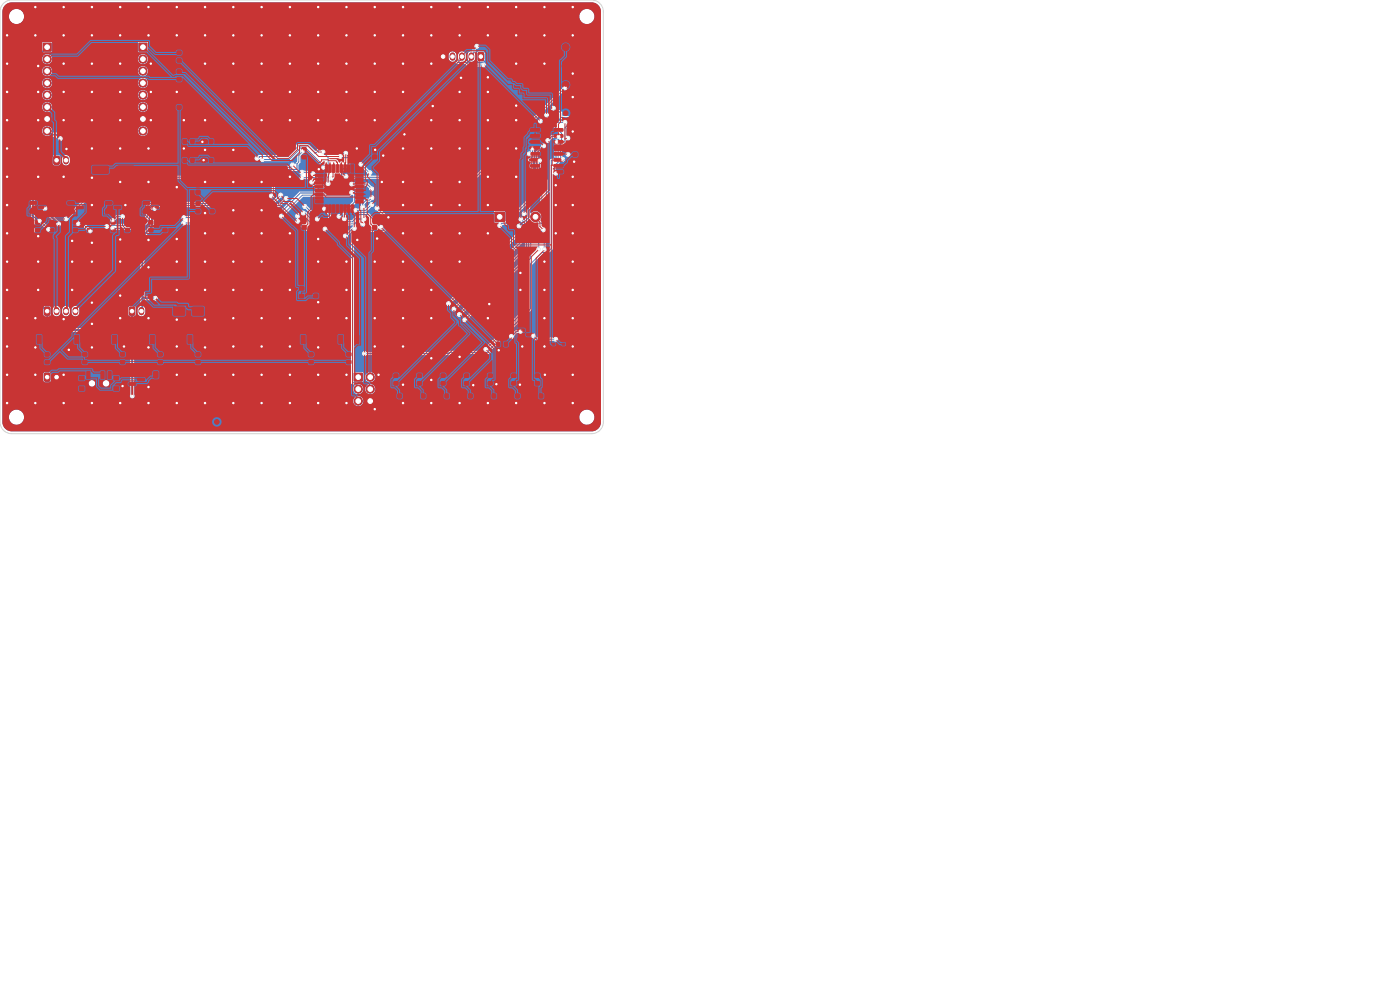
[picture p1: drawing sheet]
<svg xmlns="http://www.w3.org/2000/svg" width="297mm" height="210mm" viewBox="0 0 297 210" stroke-linecap="round" stroke-linejoin="round" font-family="sans-serif">
<g fill="#4d7fc4" stroke="#4d7fc4" stroke-width=".21">
<path d="M27.5 65.2l.8-.1 .3 .2v1.3l-.2 .3h-.8l-.2-.2z"/>
<path d="M11.5 33.2l.8-.1 .3 .2v1.3l-.2 .3h-.8l-.2-.2z"/>
<path d="M101.5 11.2l.9-.1 .2 .2v1.3l-.2 .3h-.7l-.3-.2z"/>
<path d="M29.5 9.2h1.7v1.7h-1.7z"/>
<path d="M9.5 79.2l.8-.1 .3 .2v1.3l-.2 .3h-.8l-.2-.2z"/>
<path d="M9.5 65.2l.8-.1 .3 .2v1.3l-.2 .3h-.8l-.2-.2z"/>
<path d="M75.1 79.1h1.7v1.7h-1.7z"/>
<path d="M9.1 9.2h1.7v1.7h-1.7z"/>
<path d="M105 45h2v2h-2z"/>
<circle cx="30.3" cy="12.5" r=".85"/>
<circle cx="30.3" cy="15.1" r=".85"/>
<circle cx="30.3" cy="17.6" r=".85"/>
<circle cx="30.3" cy="20.2" r=".85"/>
<circle cx="30.3" cy="22.7" r=".85"/>
<circle cx="30.3" cy="25.2" r=".85"/>
<circle cx="30.3" cy="27.8" r=".85"/>
<circle cx="78.5" cy="80" r=".85"/>
<circle cx="76" cy="82.5" r=".85"/>
<circle cx="78.5" cy="82.5" r=".85"/>
<circle cx="76" cy="85.1" r=".85"/>
<circle cx="78.5" cy="85.1" r=".85"/>
<circle cx="10" cy="12.5" r=".85"/>
<circle cx="10" cy="15.1" r=".85"/>
<circle cx="10" cy="17.6" r=".85"/>
<circle cx="10" cy="20.2" r=".85"/>
<circle cx="10" cy="22.7" r=".85"/>
<circle cx="10" cy="25.2" r=".85"/>
<circle cx="10" cy="27.8" r=".85"/>
<circle cx="113.6" cy="46" r="1"/>
</g>
<path d="M94 11.7v.6M96 11.7v.6M98 11.7v.6M100 11.7v.6M14 33.7v.6M12 65.7v.6M12 79.7v.6M14 65.7v.6M16 65.7v.6M30 65.7v.6" fill="none" stroke="#4d7fc4" stroke-width="1.2"/>
<g fill="#ececec" stroke="#ececec" stroke-width=".21">
<circle cx="14" cy="46.5" r=".3"/>
<circle cx="66.4" cy="36.9" r=".3"/>
<circle cx="62" cy="35" r=".3"/>
<circle cx="64" cy="36.6" r=".3"/>
<circle cx="66.1" cy="38.6" r=".3"/>
<circle cx="119.8" cy="18.6" r=".3"/>
<circle cx="19.5" cy="73.7" r=".3"/>
<circle cx="55.5" cy="73.5" r=".3"/>
<circle cx="67.6" cy="35.9" r=".3"/>
<circle cx="49.5" cy="1.5" r=".3"/>
<circle cx="19.5" cy="19.5" r=".3"/>
<circle cx="15.3" cy="61.5" r=".3"/>
<circle cx="67.5" cy="55.5" r=".3"/>
<circle cx="79.5" cy="1.5" r=".3"/>
<circle cx="67.5" cy="25.5" r=".3"/>
<circle cx="49.5" cy="19.5" r=".3"/>
<circle cx="79.5" cy="55.5" r=".3"/>
<circle cx="117.9" cy="49.5" r=".3"/>
<circle cx="97.5" cy="43.5" r=".3"/>
<circle cx="19.5" cy="13.5" r=".3"/>
<circle cx="67.5" cy="50.7" r=".3"/>
<circle cx="7.5" cy="79.5" r=".3"/>
<circle cx="49.5" cy="13.5" r=".3"/>
<circle cx="19.5" cy="1.5" r=".3"/>
<circle cx="13.5" cy="79.5" r=".3"/>
<circle cx="61.5" cy="79.5" r=".3"/>
<circle cx="37.5" cy="55.5" r=".3"/>
<circle cx="115.6" cy="79.5" r=".3"/>
<circle cx="121.5" cy="85.5" r=".3"/>
<circle cx="19.5" cy="85.5" r=".3"/>
<circle cx="26" cy="81.9" r=".3"/>
<circle cx="49.5" cy="49.5" r=".3"/>
<circle cx="97.8" cy="16.5" r=".3"/>
<circle cx="97.5" cy="1.5" r=".3"/>
<circle cx="121.5" cy="27.9" r=".3"/>
<circle cx="121.5" cy="7.5" r=".3"/>
<circle cx="79.5" cy="61.5" r=".3"/>
<circle cx="67.5" cy="13.5" r=".3"/>
<circle cx="121.5" cy="73.5" r=".3"/>
<circle cx="97.5" cy="75.7" r=".3"/>
<circle cx="55.5" cy="79.5" r=".3"/>
<circle cx="42.9" cy="30.1" r=".3"/>
<circle cx="73.5" cy="1.5" r=".3"/>
<circle cx="79.5" cy="73.5" r=".3"/>
<circle cx="103.5" cy="49.5" r=".3"/>
<circle cx="79.6" cy="31.8" r=".3"/>
<circle cx="67.5" cy="79.5" r=".3"/>
<circle cx="73.5" cy="13.5" r=".3"/>
<circle cx="75.7" cy="31.5" r=".3"/>
<circle cx="13.5" cy="37.5" r=".3"/>
<circle cx="91.5" cy="31.5" r=".3"/>
<circle cx="85.5" cy="55.5" r=".3"/>
<circle cx="109.5" cy="22.4" r=".3"/>
<circle cx="91.5" cy="1.5" r=".3"/>
<circle cx="7.5" cy="7.5" r=".3"/>
<circle cx="110.4" cy="61.5" r=".3"/>
<circle cx="25.5" cy="85.5" r=".3"/>
<circle cx="55.5" cy="19.5" r=".3"/>
<circle cx="79.5" cy="7.5" r=".3"/>
<circle cx="49.5" cy="73.5" r=".3"/>
<circle cx="85.5" cy="49.5" r=".3"/>
<circle cx="1.5" cy="37.5" r=".3"/>
<circle cx="13.5" cy="13.5" r=".3"/>
<circle cx="32" cy="19.5" r=".3"/>
<circle cx="25.5" cy="55.5" r=".3"/>
<circle cx="79.5" cy="19.5" r=".3"/>
<circle cx="25.5" cy="67.5" r=".3"/>
<circle cx="85.5" cy="61.5" r=".3"/>
<circle cx="7.5" cy="73.7" r=".3"/>
<circle cx="43.5" cy="61.5" r=".3"/>
<circle cx="43.5" cy="79.5" r=".3"/>
<circle cx="103.5" cy="37.5" r=".3"/>
<circle cx="103.5" cy="25.5" r=".3"/>
<circle cx="37.5" cy="7.5" r=".3"/>
<circle cx="61.5" cy="25.5" r=".3"/>
<circle cx="19.5" cy="64.2" r=".3"/>
<circle cx="15.3" cy="55.5" r=".3"/>
<circle cx="32" cy="13.5" r=".3"/>
<circle cx="13.5" cy="25.5" r=".3"/>
<circle cx="25.5" cy="19.5" r=".3"/>
<circle cx="1.5" cy="55.5" r=".3"/>
<circle cx="121.5" cy="20.6" r=".3"/>
<circle cx="1.5" cy="79.5" r=".3"/>
<circle cx="67.5" cy="85.5" r=".3"/>
<circle cx="37.5" cy="73.5" r=".3"/>
<circle cx="91.5" cy="13.5" r=".3"/>
<circle cx="31.5" cy="82.1" r=".3"/>
<circle cx="13.5" cy="1.5" r=".3"/>
<circle cx="61.5" cy="19.5" r=".3"/>
<circle cx="73.5" cy="67.5" r=".3"/>
<circle cx="13.5" cy="85.5" r=".3"/>
<circle cx="49.5" cy="61.5" r=".3"/>
<circle cx="61.5" cy="73.5" r=".3"/>
<circle cx="49.5" cy="79.5" r=".3"/>
<circle cx="25.5" cy="25.5" r=".3"/>
<circle cx="121.5" cy="43.5" r=".3"/>
<circle cx="1.5" cy="7.5" r=".3"/>
<circle cx="39" cy="25.5" r=".3"/>
<circle cx="19.5" cy="51.5" r=".3"/>
<circle cx="103.5" cy="1.5" r=".3"/>
<circle cx="43.5" cy="1.5" r=".3"/>
<circle cx="43.5" cy="25.5" r=".3"/>
<circle cx="85.5" cy="7.5" r=".3"/>
<circle cx="103.5" cy="16.4" r=".3"/>
<circle cx="79.5" cy="67.5" r=".3"/>
<circle cx="43.5" cy="38.6" r=".3"/>
<circle cx="37.5" cy="61.5" r=".3"/>
<circle cx="73.5" cy="7.5" r=".3"/>
<circle cx="43.5" cy="7.5" r=".3"/>
<circle cx="115.5" cy="73.5" r=".3"/>
<circle cx="43.5" cy="13.5" r=".3"/>
<circle cx="8.1" cy="50.1" r=".3"/>
<circle cx="37.5" cy="79.5" r=".3"/>
<circle cx="31.5" cy="73.7" r=".3"/>
<circle cx="103.5" cy="67.5" r=".3"/>
<circle cx="121.5" cy="37.5" r=".3"/>
<circle cx="61.5" cy="85.5" r=".3"/>
<circle cx="105.8" cy="74.3" r=".3"/>
<circle cx="55.5" cy="44.6" r=".3"/>
<circle cx="7.5" cy="67.5" r=".3"/>
<circle cx="67.5" cy="19.5" r=".3"/>
<circle cx="31.5" cy="38.6" r=".3"/>
<circle cx="13.5" cy="19.5" r=".3"/>
<circle cx="105.3" cy="81.5" r=".3"/>
<circle cx="73.5" cy="25.5" r=".3"/>
<circle cx="61.5" cy="37.5" r=".3"/>
<circle cx="110.4" cy="57.9" r=".3"/>
<circle cx="97.5" cy="55.5" r=".3"/>
<circle cx="8.1" cy="25.5" r=".3"/>
<circle cx="67.5" cy="7.5" r=".3"/>
<circle cx="100.4" cy="81.7" r=".3"/>
<circle cx="49.5" cy="55.5" r=".3"/>
<circle cx="117.9" cy="43.5" r=".3"/>
<circle cx="121.8" cy="34.3" r=".3"/>
<circle cx="43.2" cy="34" r=".3"/>
<circle cx="79.5" cy="86.8" r=".3"/>
<circle cx="61.5" cy="49.5" r=".3"/>
<circle cx="43.5" cy="67.8" r=".3"/>
<circle cx="115.5" cy="61.5" r=".3"/>
<circle cx="109.5" cy="31.5" r=".3"/>
<circle cx="61.5" cy="67.5" r=".3"/>
<circle cx="55.5" cy="67.5" r=".3"/>
<circle cx="49.5" cy="7.5" r=".3"/>
<circle cx="31.5" cy="67.5" r=".3"/>
<circle cx="31.5" cy="56.7" r=".3"/>
<circle cx="19.5" cy="43.5" r=".3"/>
<circle cx="31.5" cy="31.5" r=".3"/>
<circle cx="37.5" cy="39.7" r=".3"/>
<circle cx="91.5" cy="85.5" r=".3"/>
<circle cx="110.3" cy="81.6" r=".3"/>
<circle cx="37.5" cy="67.8" r=".3"/>
<circle cx="49.5" cy="44.6" r=".3"/>
<circle cx="121.5" cy="1.5" r=".3"/>
<circle cx="91.5" cy="7.5" r=".3"/>
<circle cx="26.3" cy="73.5" r=".3"/>
<circle cx="1.5" cy="67.5" r=".3"/>
<circle cx="43.5" cy="49.5" r=".3"/>
<circle cx="80.3" cy="79.5" r=".3"/>
<circle cx="25.5" cy="1.5" r=".3"/>
<circle cx="25.5" cy="62.7" r=".3"/>
<circle cx="103.5" cy="19.5" r=".3"/>
<circle cx="115.5" cy="55.5" r=".3"/>
<circle cx="55.5" cy="7.5" r=".3"/>
<circle cx="121.5" cy="55.5" r=".3"/>
<circle cx="85.5" cy="43.5" r=".3"/>
<circle cx="32" cy="25.5" r=".3"/>
<circle cx="97.5" cy="25.5" r=".3"/>
<circle cx="67.5" cy="67.5" r=".3"/>
<circle cx="19.5" cy="25.5" r=".3"/>
<circle cx="14.1" cy="31.6" r=".3"/>
<circle cx="91.5" cy="25.5" r=".3"/>
<circle cx="8.1" cy="55.5" r=".3"/>
<circle cx="91.5" cy="76" r=".3"/>
<circle cx="43.5" cy="55.5" r=".3"/>
<circle cx="73.5" cy="61.5" r=".3"/>
<circle cx="55.5" cy="1.5" r=".3"/>
<circle cx="115.5" cy="13.5" r=".3"/>
<circle cx="55.5" cy="13.5" r=".3"/>
<circle cx="97.5" cy="31.5" r=".3"/>
<circle cx="85.5" cy="31.5" r=".3"/>
<circle cx="7.5" cy="85.5" r=".3"/>
<circle cx="91.5" cy="43.5" r=".3"/>
<circle cx="37.5" cy="85.5" r=".3"/>
<circle cx="15.3" cy="51.1" r=".3"/>
<circle cx="8.1" cy="31.5" r=".3"/>
<circle cx="121.5" cy="49.5" r=".3"/>
<circle cx="85.5" cy="13.5" r=".3"/>
<circle cx="55.5" cy="25.5" r=".3"/>
<circle cx="103.5" cy="31.5" r=".3"/>
<circle cx="85.8" cy="28.5" r=".3"/>
<circle cx="91.5" cy="38.6" r=".3"/>
<circle cx="91.5" cy="67.5" r=".3"/>
<circle cx="109.5" cy="25.5" r=".3"/>
<circle cx="61.5" cy="7.5" r=".3"/>
<circle cx="73.5" cy="55.5" r=".3"/>
<circle cx="1.5" cy="31.5" r=".3"/>
<circle cx="91.5" cy="49.5" r=".3"/>
<circle cx="49.5" cy="85.5" r=".3"/>
<circle cx="19.5" cy="68.7" r=".3"/>
<circle cx="115.5" cy="67.5" r=".3"/>
<circle cx="67.5" cy="73.7" r=".3"/>
<circle cx="31.5" cy="50.9" r=".3"/>
<circle cx="91.8" cy="22.5" r=".3"/>
<circle cx="39" cy="31.5" r=".3"/>
<circle cx="55.5" cy="49.5" r=".3"/>
<circle cx="121.5" cy="61.5" r=".3"/>
<circle cx="97.5" cy="49.5" r=".3"/>
<circle cx="73.5" cy="19.5" r=".3"/>
<circle cx="103.5" cy="7.5" r=".3"/>
<circle cx="25.5" cy="38.6" r=".3"/>
<circle cx="55.5" cy="38.6" r=".3"/>
<circle cx="1.5" cy="61.5" r=".3"/>
<circle cx="49.5" cy="31.8" r=".3"/>
<circle cx="49.5" cy="38.6" r=".3"/>
<circle cx="26.6" cy="43.5" r=".3"/>
<circle cx="121.5" cy="67.5" r=".3"/>
<circle cx="8.1" cy="37.5" r=".3"/>
<circle cx="43.5" cy="45.2" r=".3"/>
<circle cx="82.4" cy="46.1" r=".3"/>
<circle cx="25.5" cy="13.5" r=".3"/>
<circle cx="1.5" cy="13.5" r=".3"/>
<circle cx="19.5" cy="37.7" r=".3"/>
<circle cx="91.5" cy="61.5" r=".3"/>
<circle cx="73.5" cy="79.5" r=".3"/>
<circle cx="79.5" cy="13.5" r=".3"/>
<circle cx="55.5" cy="55.5" r=".3"/>
<circle cx="109.5" cy="7.5" r=".3"/>
<circle cx="67.5" cy="1.5" r=".3"/>
<circle cx="115.5" cy="85.5" r=".3"/>
<circle cx="85.5" cy="85.5" r=".3"/>
<circle cx="81.3" cy="33" r=".3"/>
<circle cx="103.5" cy="43.5" r=".3"/>
<circle cx="85.5" cy="73.5" r=".3"/>
<circle cx="73.5" cy="85.5" r=".3"/>
<circle cx="97.5" cy="19.5" r=".3"/>
<circle cx="7.5" cy="1.5" r=".3"/>
<circle cx="19.5" cy="7.5" r=".3"/>
<circle cx="1.5" cy="25.5" r=".3"/>
<circle cx="80" cy="50.6" r=".3"/>
<circle cx="103.8" cy="64.5" r=".3"/>
<circle cx="8.1" cy="14" r=".3"/>
<circle cx="85.5" cy="67.5" r=".3"/>
<circle cx="1.5" cy="73.5" r=".3"/>
<circle cx="97.5" cy="38.6" r=".3"/>
<circle cx="8.1" cy="61.5" r=".3"/>
<circle cx="19.5" cy="55.5" r=".3"/>
<circle cx="85.5" cy="19.5" r=".3"/>
<circle cx="8.1" cy="19.5" r=".3"/>
<circle cx="85.5" cy="81.6" r=".3"/>
<circle cx="61.5" cy="61.5" r=".3"/>
<circle cx="13.5" cy="67.7" r=".3"/>
<circle cx="85.5" cy="1.5" r=".3"/>
<circle cx="37.5" cy="19.5" r=".3"/>
<circle cx="1.5" cy="49.5" r=".3"/>
<circle cx="61.5" cy="55.5" r=".3"/>
<circle cx="115.5" cy="1.5" r=".3"/>
<circle cx="55.5" cy="85.5" r=".3"/>
<circle cx="91.5" cy="55.5" r=".3"/>
<circle cx="49.5" cy="67.5" r=".3"/>
<circle cx="67.5" cy="64.1" r=".3"/>
<circle cx="31.5" cy="1.5" r=".3"/>
<circle cx="37.5" cy="1.5" r=".3"/>
<circle cx="31.5" cy="7.5" r=".3"/>
<circle cx="31.5" cy="85.5" r=".3"/>
<circle cx="14.6" cy="74.2" r=".3"/>
<circle cx="121.5" cy="15.6" r=".3"/>
<circle cx="121.5" cy="79.5" r=".3"/>
<circle cx="1.5" cy="85.5" r=".3"/>
<circle cx="19.5" cy="31.5" r=".3"/>
<circle cx="117.9" cy="39.3" r=".3"/>
<circle cx="1.5" cy="19.5" r=".3"/>
<circle cx="115.5" cy="7.5" r=".3"/>
<circle cx="61.5" cy="13.5" r=".3"/>
<circle cx="13.5" cy="7.5" r=".3"/>
<circle cx="91.5" cy="80.6" r=".3"/>
<circle cx="25.5" cy="50.8" r=".3"/>
<circle cx="97.5" cy="85.5" r=".3"/>
<circle cx="43.5" cy="85.5" r=".3"/>
<circle cx="109.5" cy="1.5" r=".3"/>
<circle cx="61.5" cy="1.5" r=".3"/>
<circle cx="81" cy="38.6" r=".3"/>
<circle cx="79.5" cy="25.5" r=".3"/>
<circle cx="97.5" cy="7.5" r=".3"/>
<circle cx="109.5" cy="37.5" r=".3"/>
<circle cx="43.5" cy="73.7" r=".3"/>
<circle cx="110.8" cy="73.5" r=".3"/>
<circle cx="109.5" cy="85.5" r=".3"/>
<circle cx="1.5" cy="43.5" r=".3"/>
<circle cx="25.5" cy="7.5" r=".3"/>
<circle cx="25.5" cy="31.5" r=".3"/>
<circle cx="85.5" cy="38.6" r=".3"/>
<circle cx="43.5" cy="31.8" r=".3"/>
<circle cx="55.5" cy="61.5" r=".3"/>
<circle cx="37.5" cy="50.7" r=".3"/>
<circle cx="75.8" cy="50.9" r=".3"/>
<circle cx="109.5" cy="13.5" r=".3"/>
<circle cx="103.5" cy="85.5" r=".3"/>
<circle cx="28.1" cy="84" r=".3"/>
<circle cx="59.6" cy="41.4" r=".3"/>
<circle cx="64.3" cy="45.2" r=".3"/>
<circle cx="68.9" cy="44.3" r=".3"/>
<circle cx="22.6" cy="48" r=".3"/>
<circle cx="60.7" cy="42.1" r=".3"/>
<circle cx="23.9" cy="48.5" r=".3"/>
<circle cx="67.3" cy="46.5" r=".3"/>
<circle cx="64.6" cy="43.8" r=".3"/>
<circle cx="71.9" cy="45.9" r=".3"/>
<circle cx="80.8" cy="48.2" r=".3"/>
<circle cx="39" cy="46.2" r=".3"/>
<circle cx="73" cy="46.4" r=".3"/>
<circle cx="118.1" cy="30.1" r=".3"/>
<circle cx="77.3" cy="75" r=".3"/>
<circle cx="120.5" cy="29.3" r=".3"/>
<circle cx="78.8" cy="43.4" r=".3"/>
<circle cx="75.3" cy="44.6" r=".3"/>
<circle cx="75.1" cy="48.5" r=".3"/>
<circle cx="76.6" cy="34.9" r=".3"/>
<circle cx="120.5" cy="32.8" r=".3"/>
<circle cx="78.4" cy="36.6" r=".3"/>
<circle cx="115.9" cy="24.4" r=".3"/>
<circle cx="119.8" cy="25.9" r=".3"/>
<circle cx="73.3" cy="50" r=".3"/>
<circle cx="117.4" cy="22.9" r=".3"/>
<circle cx="119.4" cy="33.8" r=".3"/>
<circle cx="101.1" cy="9.8" r=".3"/>
<circle cx="80" cy="44.2" r=".3"/>
<circle cx="77" cy="47.6" r=".3"/>
<circle cx="59.7" cy="45.9" r=".3"/>
<circle cx="74.6" cy="40.9" r=".3"/>
<circle cx="39" cy="47.3" r=".3"/>
<circle cx="78.8" cy="40" r=".3"/>
<circle cx="74.6" cy="39" r=".3"/>
<circle cx="77.2" cy="46.5" r=".3"/>
<circle cx="77" cy="44" r=".3"/>
<circle cx="78.9" cy="42" r=".3"/>
<circle cx="63.2" cy="45.8" r=".3"/>
<circle cx="54.5" cy="33.6" r=".3"/>
<circle cx="73.3" cy="32.5" r=".3"/>
<circle cx="73.4" cy="37.4" r=".3"/>
<circle cx="64" cy="37.7" r=".3"/>
<circle cx="69" cy="48.6" r=".3"/>
<circle cx="63.2" cy="47" r=".3"/>
<circle cx="57.6" cy="41.6" r=".3"/>
<circle cx="64.2" cy="32" r=".3"/>
<circle cx="72.2" cy="33.2" r=".3"/>
<circle cx="70.3" cy="37.8" r=".3"/>
<circle cx="69.6" cy="39" r=".3"/>
<circle cx="68.5" cy="32.3" r=".3"/>
<circle cx="68.6" cy="35.5" r=".3"/>
<circle cx="55.6" cy="33.9" r=".3"/>
<circle cx="114.3" cy="52.9" r=".3"/>
<circle cx="117.9" cy="72" r=".3"/>
<circle cx="115.2" cy="48.7" r=".3"/>
<circle cx="113.1" cy="71.2" r=".3"/>
<circle cx="110.4" cy="70.3" r=".3"/>
<circle cx="108.5" cy="71.4" r=".3"/>
<circle cx="12.8" cy="29.4" r=".3"/>
<circle cx="114.7" cy="25.7" r=".3"/>
<circle cx="117.9" cy="36.8" r=".3"/>
<circle cx="102.6" cy="13.8" r=".3"/>
<circle cx="96.3" cy="65.6" r=".3"/>
<circle cx="110.5" cy="46.5" r=".3"/>
<circle cx="97.4" cy="66.7" r=".3"/>
<circle cx="111.2" cy="45.3" r=".3"/>
<circle cx="103.1" cy="74.1" r=".3"/>
<circle cx="115.4" cy="30.9" r=".3"/>
<circle cx="98.6" cy="67.9" r=".3"/>
<circle cx="112.9" cy="31.5" r=".3"/>
<circle cx="106" cy="47.9" r=".3"/>
<circle cx="112.3" cy="32.6" r=".3"/>
<circle cx="114.4" cy="34" r=".3"/>
<circle cx="115.4" cy="52.9" r=".3"/>
<circle cx="95.1" cy="64.4" r=".3"/>
<circle cx="116.2" cy="29.8" r=".3"/>
<circle cx="118.5" cy="28.9" r=".3"/>
<circle cx="110.1" cy="48" r=".3"/>
<circle cx="10.3" cy="48.7" r=".3"/>
<circle cx="8.3" cy="46.9" r=".3"/>
<circle cx="9.6" cy="44.2" r=".3"/>
<circle cx="12.4" cy="47.5" r=".3"/>
<circle cx="16.5" cy="47.5" r=".3"/>
<circle cx="19.1" cy="49" r=".3"/>
<circle cx="23.9" cy="46.8" r=".3"/>
<circle cx="26" cy="46" r=".3"/>
<circle cx="32.9" cy="63.3" r=".3"/>
<circle cx="32.8" cy="44.2" r=".3"/>
</g>
<g fill="none" stroke="#4d7fc4" stroke-width=".21">
<path d="M96 12l1.1 1.2h1.7l.6 .6h3.2M101.1 9.8l-.6 .6v.8l-.1 .1M119.8 18.6l-18.9 19h-26.6l-.5 .9-1.5 1.5h-4.8l-1.4-1.4M55.6 33.9h5.7l2.3-2.3v-.2h1.3l3.8 3.8v.3M62 35l-.4 .5h-2.9v.4l-.6 .5h-.4l-.1 .2v.4l-.6 .6h-34.2l-8.8 8.9M64 36.6h2.1l.3 .3M64.2 32l-.8 .9v1.4l-.4 .5v1.1h-3.8l-.1 .7-.1 .3h-.9l-.1 .1v4.5l-.4 .1M68.5 32.3l1.1 1v5.6M72.2 33.2l.2 .3h1.6v1.3l-1.6 1.5v1.7h-1.8l-.2-.2M73.4 32.5h-3.4l-.9-.9h-1.2l-.9 .9h-.2l-1.5-1.6h-2.2v.3l-2 2h-6.1l-.3 .4h-.2M73.4 37.4v.6l-1.6 1.6h-2.8l-2-1.9h-3M74.6 39h3.2l1 1"/>
<path d="M76.6 34.9l1.8 1.7M112.3 32.6l-.1 9.9-4.8 4.8h-.9l-.5 .6M112.9 31.5v1.8l-.2 .2v9.4l-.6 .6v10.8l-13.5 13.6M114.5 34v2.9l1.4 1.4v11.1l-.4 .3v3.2M114.7 25.7h1.8l2.6 2.6v1.3l-.2 .2v.8l-.5 .5v3.3l-.8 .8v1.3l.3 .3M115.4 30.9l-1.6 1.6 .2 4.8 .9 1v9h-1.1l-1.2 1.2v6.2l-.5 .6v9.7l-9 9.1M115.9 24.4l.6 .5h1.4l.1 1h1.8M117.4 22.9l.6 .8h.7l.2 .3 .1 .9 1.5 .1v1.6l-.7 .5v3.5l-.9 .9v2.3h.5M118.1 30.1l-.2 .1v3.7l-1 .1v18.7l-.8 .9h-1.1l-2.5 2.4v9.5l-4.6 4.5-.1 1h-.7l-.6 .5v.5h-.4l-.8 .7-.1 .3h-.1l-1.4 1.4v.3h-8.3l-.2 .3h-17.8M118.5 28.9h-1.4l-.9 .9M120.5 29.3v3.5M8.3 46.9h.2l1.8 1.7"/>
<path d="M16.6 47.5h1l1.5 1.5M26 46h-1.3l-.8 .8M39 46.2h19.5l.5-.6v-.4h.4l4.3-4.3h9.5l.8-.7h1.3v2.7l-2.3 2.1v1.4M59.6 41.4l-1.8 1.8h-26.2v.1l-.4 .4v2.2l-1.9 1.9h-6.1l-.1 .2h-.5M60.7 42.1l-1.5 1.5h-27.1v.2l-.4 .4v2.3l-1.9 2h-5.9M63.1 45.8l.3-.2 .3 .3h.8l1.8 1.7h4.1l.4-.4h.9l.3 .3h3.3l1-1h.9M63.1 47l1.7 1.6h4.2M64.7 43.8l2.6 2.5v.2M68.9 44.3l1 1v1.9h-3.2l-2-2h-.4M71.9 45.9l.5 .5v.6h2.4l1.5-1.5h1.8l2.7 2.7M74.6 40.9l-.6 .5h-9.9l-5.8 5.9h-19.3M75.1 48.5h-.3l-1.5 1.5"/>
<path d="M77 47.6l-1.2 1.1v.4h-.4l-.6 .6v31.5h.5l.5 .5 .2 .8M78.8 43.4l-1.2 1.2h-2.2M78.9 41.9l-.5 .6h-.7l-.7 .7v.7M80 44.2l1.4 1.4v3.3h-3.7l-1-1M110.1 48v1.4l-15 15M110.5 46.5l.7 .8v3.3l-14.9 15M111.2 45.3l.5 .6v6.5l-14.3 14.3M115.2 48.7l-.9 1v3.2M28 65.4v.6M110.4 70.3h-.9l-1 1.1M113.1 71.2l.7 .8h4.1"/>
</g>
<path d="M10 10l-3 3v50l3 3v2l2 2h16M10 27.8h.1M10 27.8l.9 .8h1l.9 .8M9.5 44.3v.3l2.9 2.9M32.7 44.3l-.4 .4v3.4l-2.1 2.1v15l-.2 .8M28 66l.1 18M30.2 63.3h2.7" fill="none" stroke="#4d7fc4" stroke-width=".4"/>
<path d="M1.1 1.1l.6-.4 .8-.2h123a2 2 0 0 1 2 2v87a2 2 0 0 1-2 2h-123a2 2 0 0 1-2-2v-1h1.4a1.61 1.61 0 0 0 1.6 1.6 1.61 1.61 0 0 0 1.6-1.6h117.8v.3a1.61 1.61 0 0 0 2.5 1 1.61 1.61 0 0 0-.2-2.7 1.61 1.61 0 0 0-2.3 1.4h-117.8v-.3a1.61 1.61 0 0 0-1.7-1.3 1.61 1.61 0 0 0-1.5 1.6h-1.4v-3.4h74.4v.2a1.09 1.09 0 0 0 1.8 .6 1.09 1.09 0 0 0-.2-1.8 1.09 1.09 0 0 0-1.6 1h-74.4v-3.7h18.3l.1 .3a.71 .71 0 0 0 .8 .3 .71 .71 0 0 0 .5-.6h1.6v.2a.71 .71 0 0 0 1.2 .2 .71 .71 0 0 0-.3-1.1 .71 .71 0 0 0-.9 .7h-1.6v-.2a.71 .71 0 0 0-.8-.6 .71 .71 0 0 0-.6 .8h-18.3v-.7h8.7l.1 .3 .3 .1h.9l.3-.4v-1.4l-.4-.4h-.9l-.3 .2v1.6h-8.7v-17.7h6.1l2.5 2.8 .1 .9 .4 .4v1.2l2.3 2.1h15.7v13.3a.54 .54 0 0 0 .5 .8 .54 .54 0 0 0 .4-.8l-.1-16.5 .4-.5v-1.4l-.1-.3-1.2-.1-.3 .4v1.4l.4 .5-.1 2.4h-15.3l-1.8-1.8v-.6l.4-.3v-.6h.4a.83 .83 0 0 0 .8 .8 .83 .83 0 0 0 .8-.8h.4a.83 .83 0 0 0 .8 .8 .83 .83 0 0 0 .8-.8h.4a.83 .83 0 0 0 .8 .8 .83 .83 0 0 0 .8-.7v-.9a.84 .84 0 0 0-.8-.6 .84 .84 0 0 0-.8 .7v.7h-.4v-.8a.84 .84 0 0 0-.8-.6 .84 .84 0 0 0-.8 .7v.7h-.4v-.8a.84 .84 0 0 0-.8-.6 .84 .84 0 0 0-.8 .7v.7h-.4l-.1-1.3-1.2-.1-2.1-2.1v-15.9h.4a.58 .58 0 0 0 .8 .5l1.2 1.2a.54 .54 0 0 0 .5 .6 .54 .54 0 0 0 .5-.6 .54 .54 0 0 0-.6-.5l-1.4-1.5a.53 .53 0 0 0-.6-.2 .53 .53 0 0 0-.4 .5h-.4v-2.6h1.6l.2 .6 2.7 2.7a.53 .53 0 0 0 .6 .4 .53 .53 0 0 0 .5-.5h3v.1a.56 .56 0 0 0 1 .2h.4l1.1 1.1a.55 .55 0 0 0 .6 .6 .55 .55 0 0 0 .5-.5 .55 .55 0 0 0-.6-.6l-.4-.4h3.5a.7 .7 0 0 0 1.1 .4l.1-.1a.85 .85 0 0 0 .9 .6l.2-.1h5.5l1.8-1.8h.1v.9l-2 2.2v14.8l-.6 .6v.8a.83 .83 0 0 0 .8 .8 .83 .83 0 0 0 .8-.7v-.9l-.2-.4v-1.4h2.1a.54 .54 0 0 0 .8-.5 .54 .54 0 0 0-.9-.4h-2v-12.5l2-2 .1-1h5.8v.1a.56 .56 0 0 0 1 .2h18.8l1.4-1.2a.57 .57 0 0 0 .6-.6l4-4.1h9.8l.8-.4v1.4l-2.1 2.1-.1 1.1-.1 .2-.1-.1a.55 .55 0 0 0-.6-.6 .55 .55 0 0 0-.5 .5 .55 .55 0 0 0 .6 .6v.5l-.3-.1h-.9l-.5 .3-.1-2-.8-.9a.54 .54 0 0 0-.6-.5 .54 .54 0 0 0-.5 .6 .54 .54 0 0 0 .6 .5l.7 .6v1.3l-1.8 .1-.1-.1a.54 .54 0 0 0-.3-.9l-2.2-2.2a.53 .53 0 0 0-.7-.4 .53 .53 0 0 0-.4 .6 .53 .53 0 0 0 .7 .4l2 1.9v.4l-1.9-1.7a.63 .63 0 0 0-.7-.2 .63 .63 0 0 0-.4 .6l-.5-.1a.59 .59 0 0 0-.7 .5 .59 .59 0 0 0 .4 .7 .57 .57 0 0 0-.4 .6 .57 .57 0 0 0 .6 .5l1.5 1.4h3.8a.57 .57 0 0 0 .9 0 .57 .57 0 0 0-.3-.9h1.4l.5-.5h.5l.4 .3h3l-1.6 1.7a.54 .54 0 0 0-.6 .6 .54 .54 0 0 0 .6 .5 .54 .54 0 0 0 .5-.6l1-1.1 .2 .1-.5 .7v31.6l.1 .2 .7 .1a1.11 1.11 0 0 0 .2 1.9 1.11 1.11 0 0 0 1.6-1h.4v.2a1.09 1.09 0 0 0 1.7 .7 1.09 1.09 0 0 0-.2-1.8 1.09 1.09 0 0 0-1.5 .9h-.4v-.2a1.14 1.14 0 0 0-1.1-.9l-.2-.3 1.2-.1 .1-1h.4a1.09 1.09 0 0 0 1.5 1 1.09 1.09 0 0 0 .2-1.9 1.09 1.09 0 0 0-1.7 .7v.2h-.4v-.9l-.2-.2h-1.8v-3.9h1.7v.1a.56 .56 0 0 0 1 .2h17.4l.4-.2h8.2l.2-.2v-.4l1.2-1.1 .4-.2 .6-.8 .6-.2 .1-.6 .3-.2 .7-.1a.63 .63 0 0 0 .7 .6 .63 .63 0 0 0 .5-.7h3.5l.1 .4 1.1 .7h3.6a.55 .55 0 0 0 .9 .1 .55 .55 0 0 0 0-.9 .55 .55 0 0 0-.9 .1h-3.4l-.4-.4a.53 .53 0 0 0-.5-.5 .53 .53 0 0 0-.5 .5h-3.5l.6-.5 .3-.1a.54 .54 0 0 0 .8 0 .54 .54 0 0 0-.1-.7 .54 .54 0 0 0-.8 .1h-.5l-.8 .8-.5 .1 .2-.7 4.6-4.6v-9.5l2.2-2.2h1.1l1.1-1.1v-15.8l.1-.1a.56 .56 0 0 0 1 .1 .56 .56 0 0 0-.5-.8v-.9l.8-.7 .2-.5a.55 .55 0 0 0 .9 0 .55 .55 0 0 0-.5-.8v-1.7l.8-.8 .1 1.5a.54 .54 0 0 0 0 .8 .54 .54 0 0 0 .7 0 .54 .54 0 0 0-.1-.8v-2.6a.57 .57 0 0 0 .1-.7 .57 .57 0 0 0-.7-.2v-1.5l.6-.6v-1.8l-.3-.3h-1.2l-.1-.8-.4-.4h-.6l-.3-.2a.55 .55 0 0 0-.5-.8 .55 .55 0 0 0-.5 .8l1 .8 .7 .1v.8l.2 .3 1 .2-.4 .2h-1l-.1-.7-.3-.3h-1.3l-.2-.1a.55 .55 0 0 0-.5-.6 .55 .55 0 0 0-.6 .5 .55 .55 0 0 0 .6 .6l.3 .4h-1.2a.54 .54 0 0 0-.8 0 .54 .54 0 0 0 0 .7 .54 .54 0 0 0 .8-.1h1.3l2.3 2.4-.6 .2h-1.2l-.6 .6a.55 .55 0 0 0-.6 .6 .55 .55 0 0 0 .5 .5 .55 .55 0 0 0 .6-.6l.4-.4h.8l.7 .2-.2 .2a.53 .53 0 0 0-.7 0 .53 .53 0 0 0-.2 .6v3.3l-.7 .1-.3 .3v18.5l-.6 .6-.2-.7v-2.5l.4-.4v-11.2l-1.4-1.6v-2.2a.58 .58 0 0 0 .1-.8 .58 .58 0 0 0-.8-.2v-.9l1.2-1.1a.54 .54 0 0 0 .6-.6 .54 .54 0 0 0-.6-.5 .54 .54 0 0 0-.5 .6l-1.3 1.5 .2 4.9 .9 1.1v6.7a1.35 1.35 0 0 0-2.1 .1v-1.7l.5-.7v-9.2l.3-.3v-1.4a.55 .55 0 0 0 .1-.9 .55 .55 0 0 0-.9 0 .55 .55 0 0 0 .1 .9v.1a.58 .58 0 0 0-.7 .2 .58 .58 0 0 0 0 .8v9.2l-4.6 4.6-.1-2.1h-2.4v2.3l1 .2a.58 .58 0 0 0-.3 .7 .58 .58 0 0 0 .7 .4 .58 .58 0 0 0 .4-.7l1-.1 4.1-4.1 .1 1.7a.58 .58 0 0 0-.8-.4 .58 .58 0 0 0-.3 .8 .58 .58 0 0 0 .6 .4l.1 .8-.3-.2a.55 .55 0 0 0-.6-.6 .55 .55 0 0 0-.5 .5 .55 .55 0 0 0 .6 .6l.3 .3v3.1l-14.6 14.5a.54 .54 0 0 0-.5 .6 .54 .54 0 0 0 .6 .5 .54 .54 0 0 0 .5-.6l14.4-14.4 .1 1.2-13.9 13.9a.54 .54 0 0 0-.6 .5 .54 .54 0 0 0 .6 .5 .54 .54 0 0 0 .5-.6l13.8-13.7v1.3l-13.2 13.1a.54 .54 0 0 0-.5 .6 .54 .54 0 0 0 .6 .5 .54 .54 0 0 0 .5-.6l12.5-12.5 .1 9.6-8.7 8.7a.6 .6 0 0 0-.6 .8h-7.2l-.4 .3h-17.1a.53 .53 0 0 0-.6-.2 .53 .53 0 0 0-.4 .5h-1.7v-10.6h19.5v.1a.55 .55 0 0 0 .7 .4 .55 .55 0 0 0 .4-.6l14.7-14.6v-1.3a.54 .54 0 0 0 0-.8 .54 .54 0 0 0-.7 0 .54 .54 0 0 0 .1 .8l-.1 .9-14.5 14.5-.4 .2-.2 .4h-19.5v-14.5l.4-.4 .5-.1 .1-.5 .6-.6 1 .9h3.8l.2-.1 .1-3.6-1.3-1.3a.54 .54 0 0 0-.5-.6 .54 .54 0 0 0-.5 .6 .54 .54 0 0 0 .6 .5l1 1.1v1.9l-.4-.1-2.6-2.4h-1.9l-1.6 1.5h-1l-.2-1.5 .6-.6h.8v.1a.56 .56 0 0 0 1 .2h1.9l1.1-1a.54 .54 0 0 0 .6-.5 .54 .54 0 0 0-.6-.6 .54 .54 0 0 0-.5 .6l-.8 .7-.2-.8 .5-.5h.7l.3-.3a.57 .57 0 0 0 .6-.6 .57 .57 0 0 0-.7-.5 .57 .57 0 0 0-.4 .7h-.7l-.9 .9-.3 1.3h-.6a.53 .53 0 0 0-.6-.2 .53 .53 0 0 0-.4 .5h-.8l1.6-1.6v-2.9l-.3-.2h-1.4l-.9 .7h-9.4l-4.3 4.2-.5 .1-.1 .6-.4 .3h-18.9a.56 .56 0 0 0-.9 .1 .56 .56 0 0 0 .4 .8l-.4 .6h-5.8v-2.3l.1-.2a.72 .72 0 0 0 .5-.9h25.9l1.5-1.3a.54 .54 0 0 0 .5-.5 .54 .54 0 0 0-.6-.5 .54 .54 0 0 0-.5 .6l-1 1-.8 .1 1.2-1.3a.55 .55 0 0 0 .6-.6 .55 .55 0 0 0-.6-.5 .55 .55 0 0 0-.5 .6l-1.4 1.3h-26l-.7 .8v2.2l-1.7 1.6-5.2 .1 .9-1.2h.6a.55 .55 0 0 0 .9 .1 .55 .55 0 0 0 0-.9 .55 .55 0 0 0-.9 .1h-.9l-.6 .6a.58 .58 0 0 0-.6 .6 .58 .58 0 0 0 .5 .6l-.9 .2-.5-.1-.4 .5h-3.5l-.9-.9h-.8a.53 .53 0 0 0-.5-.1 .53 .53 0 0 0-.4 .5h-3l-.2-.4-.8-.6h1.5a.55 .55 0 0 0 .6 .5 .55 .55 0 0 0 .5-.6l8.4-8.5h34l.6-.4 .1 3.5a.57 .57 0 0 0-.6 .8 .57 .57 0 0 0 1 0l.2-.3v-4.3l.9-.1 .3-.3v-.5l3.7-.1 .1-.3v-1l.4-.5v-1.3l.5-.5a.66 .66 0 0 0 .6-.8l3.4 3.4a.57 .57 0 0 0 .3 .8 .57 .57 0 0 0 .7-.3l.1 2.8-.3 .7-1.7-1.8h-.5a.72 .72 0 0 0-.6-1.2h-1.7a.57 .57 0 0 0-.9 .1 .57 .57 0 0 0 .3 .8 .56 .56 0 0 0-.3 .9 .56 .56 0 0 0 .9 0l1.4 .1a.56 .56 0 0 0-.3 .7 .56 .56 0 0 0 .6 .4l1.3 1.2h4.8l1.8-1.6a.56 .56 0 0 0 .2 .7 .56 .56 0 0 0 .8-.1h2.6l.6 .6a.55 .55 0 0 0 .5 .6 .55 .55 0 0 0 .6-.6 .55 .55 0 0 0-.6-.5l-.8-.8h-2.9l-.5-.2-.4 .1v-.2l.3-.5h26.5l18.8-18.7a.55 .55 0 0 0 .6-.5 .55 .55 0 0 0-.6-.6 .55 .55 0 0 0-.5 .6l-18.6 18.6-22.1-.1a.58 .58 0 0 0 .4-.7 .58 .58 0 0 0-.7-.4l-1.2-1.2a.54 .54 0 0 0-.6-.6 .54 .54 0 0 0-.5 .6 .54 .54 0 0 0 .6 .5l1.3 1.3 .3 .6h-3.9l-.3 .1a.62 .62 0 0 0-.5-.5 .62 .62 0 0 0-.7 .3v-.8l1.5-1.6v-1.5l-.2-.2h-.6a.57 .57 0 0 0 .3-.9 .57 .57 0 0 0-.9 0h-2.7l-1-.9h-1.5l-.8 .8-1.5-1.5h-2.4l-2.1 2.3h-6l-.2 .1a.55 .55 0 0 0-.7 .6 .55 .55 0 0 0 .8 .5l.2-.3a.62 .62 0 0 0 .4 .5 .62 .62 0 0 0 .7-.1h5.4l2.1-2.1-.5 .7v1.4l-.4 .6a.63 .63 0 0 0-.7-.3 .63 .63 0 0 0-.5 .6l-2.9 .1-.6 .8-.4 .1-.3 .2-.1 .6-.4 .4h-34l-8.7 8.6-.5 .2-.1 .4h-1.5l-2-2a.54 .54 0 0 0-.3-.8 .54 .54 0 0 0-.7 .6h-1.6v-9.6h3.8l.3 .4h.9l.4-.2v-.6h.4a.83 .83 0 0 0 .8 .8 .83 .83 0 0 0 .8-.7v-.9a.84 .84 0 0 0-.8-.6 .84 .84 0 0 0-.8 .7v.7h-.4l-.1-1.3-1.2-.1-.3 .4v1.4h-3.8v-6.9h1.5l.1 .4a1.16 1.16 0 0 0 1.6 .6l.3 .2h.9l.5 .5a.54 .54 0 0 0 .5 .4 .54 .54 0 0 0 .5-.5 .54 .54 0 0 0-.4-.5l-.8-.7-1-.1v-.3h18.1a1.09 1.09 0 0 0 1.6 1 1.09 1.09 0 0 0 .2-1.9 1.09 1.09 0 0 0-1.7 .7l-.1 .2h-18.1a1.09 1.09 0 0 0-1.1-1.1 1.09 1.09 0 0 0-1.1 1.1h-1.5v-5.1h1.5v.2a1.09 1.09 0 0 0 1.2 .9 1.09 1.09 0 0 0 1-1.1h18.1l.1 .2a1.09 1.09 0 0 0 1.7 .7 1.09 1.09 0 0 0-.2-1.9 1.09 1.09 0 0 0-1.6 1h-18.1v-.2a1.09 1.09 0 0 0-1.2-.9 1.09 1.09 0 0 0-1 1.1h-1.5v-2.5h1.5v.2a1.09 1.09 0 0 0 1.2 .8 1.09 1.09 0 0 0 1-1h18.1l.1 .2a1.09 1.09 0 0 0 1.7 .6 1.09 1.09 0 0 0-.2-1.8 1.09 1.09 0 0 0-1.6 1h-18.1v-.2a1.09 1.09 0 0 0-1.2-.9 1.09 1.09 0 0 0-1 1.1h-1.5v-2.6h1.5v.2a1.09 1.09 0 0 0 1.2 .9 1.09 1.09 0 0 0 1-1.1h18.1l.1 .2a1.09 1.09 0 0 0 1.7 .7 1.09 1.09 0 0 0-.2-1.9 1.09 1.09 0 0 0-1.6 1h-18.1v-.2a1.09 1.09 0 0 0-1.2-.9 1.09 1.09 0 0 0-1 1.1h-1.5v-2.5h1.5v.2a1.09 1.09 0 0 0 1.2 .9 1.09 1.09 0 0 0 1-1.1h18.1l.1 .2a1.09 1.09 0 0 0 1.7 .6 1.09 1.09 0 0 0-.2-1.8 1.09 1.09 0 0 0-1.6 1h-18.1v-.2a1.09 1.09 0 0 0-1.2-.9 1.09 1.09 0 0 0-1 1.1h-1.5v-1.9l.7-.7h.8a1.09 1.09 0 0 0 1.1 1.1 1.09 1.09 0 0 0 1.1-1.1h18.1l.1 .2a1.08 1.08 0 0 0 1.2 .9 1.08 1.08 0 0 0 .9-1.3l63.8 .1a.83 .83 0 0 0 1.1 .6l.6 .6h1.8l.7 .5h2.7a.55 .55 0 0 0 .9 .1 .55 .55 0 0 0 0-.8 .55 .55 0 0 0-.9 .1h-2.6l-.4-.5-.5-.1 .2-.6h.4a.83 .83 0 0 0 .6 .8 .83 .83 0 0 0 .9-.4h.5l.1 .3 .3 .1h.9l.3-.4v-1.4l-.4-.4-1.1 .1-.1 .3v1.4h-.5l.2-2.1 .2-.2a.55 .55 0 0 0 .6-.6 .55 .55 0 0 0-.6-.5 .55 .55 0 0 0-.5 .6l-.4 .4-.1 .6a.83 .83 0 0 0-.9 .7v.7h-.4v-.8a.84 .84 0 0 0-.8-.6 .84 .84 0 0 0-.8 .7l.1 1.3-.5-.4v-.8a.83 .83 0 0 0-.8-.8 .83 .83 0 0 0-.8 .7v.7h-63.8a1.08 1.08 0 0 0-1.2-.8 1.08 1.08 0 0 0-1 1h-18.1v-.2a1.09 1.09 0 0 0-1.2-.8 1.09 1.09 0 0 0-1 1h-.8l1.4-1.4h1.4l.2-.2h18.1l.2 .2h1.8l.2-.2v-1.8l-.2-.2-1.9 .1-.1 1.9h-18.1l-.1-1.9-1.9-.1-.2 .2v1.4l-2.3 2.3v50.2h-6.1v-59.5h1.4v.3a1.61 1.61 0 0 0 1.7 1.3 1.61 1.61 0 0 0 1.5-1.6h117.8v.3a1.61 1.61 0 0 0 2.5 1 1.61 1.61 0 0 0-.2-2.7 1.61 1.61 0 0 0-2.3 1.4h-117.8v-.3a1.61 1.61 0 0 0-1.7-1.3 1.61 1.61 0 0 0-1.5 1.6h-1.4l.1-1.5z" fill="#4d7fc4"/>
<g fill="#fff" stroke="#fff" stroke-width=".21">
<circle cx="14" cy="46.4" r=".15"/>
<circle cx="66.4" cy="36.8" r=".15"/>
<circle cx="62" cy="35" r=".15"/>
<circle cx="64" cy="36.5" r=".15"/>
<circle cx="66.1" cy="38.7" r=".15"/>
<circle cx="119.8" cy="18.7" r=".15"/>
<circle cx="19.5" cy="73.7" r=".15"/>
<circle cx="55.5" cy="73.5" r=".15"/>
<circle cx="67.6" cy="35.9" r=".15"/>
<circle cx="49.5" cy="1.5" r=".15"/>
<circle cx="19.5" cy="19.5" r=".15"/>
<circle cx="15.3" cy="61.5" r=".15"/>
<circle cx="67.5" cy="55.5" r=".15"/>
<circle cx="79.5" cy="1.5" r=".15"/>
<circle cx="67.5" cy="25.5" r=".15"/>
<circle cx="49.5" cy="19.5" r=".15"/>
<circle cx="79.5" cy="55.5" r=".15"/>
<circle cx="117.9" cy="49.5" r=".15"/>
<circle cx="97.5" cy="43.5" r=".15"/>
<circle cx="19.5" cy="13.5" r=".15"/>
<circle cx="67.5" cy="50.7" r=".15"/>
<circle cx="7.5" cy="79.5" r=".15"/>
<circle cx="49.5" cy="13.5" r=".15"/>
<circle cx="19.5" cy="1.5" r=".15"/>
<circle cx="13.5" cy="79.5" r=".15"/>
<circle cx="61.5" cy="79.5" r=".15"/>
<circle cx="37.5" cy="55.5" r=".15"/>
<circle cx="115.6" cy="79.5" r=".15"/>
<circle cx="121.5" cy="85.5" r=".15"/>
<circle cx="19.5" cy="85.5" r=".15"/>
<circle cx="26" cy="81.9" r=".15"/>
<circle cx="49.5" cy="49.5" r=".15"/>
<circle cx="97.8" cy="16.5" r=".15"/>
<circle cx="97.5" cy="1.5" r=".15"/>
<circle cx="121.5" cy="27.9" r=".15"/>
<circle cx="121.5" cy="7.5" r=".15"/>
<circle cx="79.5" cy="61.5" r=".15"/>
<circle cx="67.5" cy="13.5" r=".15"/>
<circle cx="121.5" cy="73.5" r=".15"/>
<circle cx="97.5" cy="75.7" r=".15"/>
<circle cx="55.5" cy="79.5" r=".15"/>
<circle cx="42.9" cy="30.1" r=".15"/>
<circle cx="73.5" cy="1.5" r=".15"/>
<circle cx="79.5" cy="73.5" r=".15"/>
<circle cx="103.5" cy="49.5" r=".15"/>
<circle cx="79.6" cy="31.8" r=".15"/>
<circle cx="67.5" cy="79.5" r=".15"/>
<circle cx="73.5" cy="13.5" r=".15"/>
<circle cx="75.7" cy="31.5" r=".15"/>
<circle cx="13.5" cy="37.5" r=".15"/>
<circle cx="91.5" cy="31.5" r=".15"/>
<circle cx="85.5" cy="55.5" r=".15"/>
<circle cx="109.5" cy="22.4" r=".15"/>
<circle cx="91.5" cy="1.5" r=".15"/>
<circle cx="7.5" cy="7.5" r=".15"/>
<circle cx="110.4" cy="61.5" r=".15"/>
<circle cx="25.5" cy="85.5" r=".15"/>
<circle cx="55.5" cy="19.5" r=".15"/>
<circle cx="79.5" cy="7.5" r=".15"/>
<circle cx="49.5" cy="73.5" r=".15"/>
<circle cx="85.5" cy="49.5" r=".15"/>
<circle cx="1.5" cy="37.5" r=".15"/>
<circle cx="13.5" cy="13.5" r=".15"/>
<circle cx="32" cy="19.5" r=".15"/>
<circle cx="25.5" cy="55.5" r=".15"/>
<circle cx="79.5" cy="19.5" r=".15"/>
<circle cx="25.5" cy="67.5" r=".15"/>
<circle cx="85.5" cy="61.5" r=".15"/>
<circle cx="7.5" cy="73.7" r=".15"/>
<circle cx="43.5" cy="61.5" r=".15"/>
<circle cx="43.5" cy="79.5" r=".15"/>
<circle cx="103.5" cy="37.5" r=".15"/>
<circle cx="103.5" cy="25.5" r=".15"/>
<circle cx="37.5" cy="7.5" r=".15"/>
<circle cx="61.5" cy="25.5" r=".15"/>
<circle cx="19.5" cy="64.2" r=".15"/>
<circle cx="15.3" cy="55.5" r=".15"/>
<circle cx="32" cy="13.5" r=".15"/>
<circle cx="13.5" cy="25.5" r=".15"/>
<circle cx="25.5" cy="19.5" r=".15"/>
<circle cx="1.5" cy="55.5" r=".15"/>
<circle cx="121.5" cy="20.6" r=".15"/>
<circle cx="1.5" cy="79.5" r=".15"/>
<circle cx="67.5" cy="85.5" r=".15"/>
<circle cx="37.5" cy="73.5" r=".15"/>
<circle cx="91.5" cy="13.5" r=".15"/>
<circle cx="31.5" cy="82.1" r=".15"/>
<circle cx="13.5" cy="1.5" r=".15"/>
<circle cx="61.5" cy="19.5" r=".15"/>
<circle cx="73.5" cy="67.5" r=".15"/>
<circle cx="13.5" cy="85.5" r=".15"/>
<circle cx="49.5" cy="61.5" r=".15"/>
<circle cx="61.5" cy="73.5" r=".15"/>
<circle cx="49.5" cy="79.5" r=".15"/>
<circle cx="25.5" cy="25.5" r=".15"/>
<circle cx="121.5" cy="43.5" r=".15"/>
<circle cx="1.5" cy="7.5" r=".15"/>
<circle cx="39" cy="25.5" r=".15"/>
<circle cx="19.5" cy="51.5" r=".15"/>
<circle cx="103.5" cy="1.5" r=".15"/>
<circle cx="43.5" cy="1.5" r=".15"/>
<circle cx="43.5" cy="25.5" r=".15"/>
<circle cx="85.5" cy="7.5" r=".15"/>
<circle cx="103.5" cy="16.4" r=".15"/>
<circle cx="79.5" cy="67.5" r=".15"/>
<circle cx="43.5" cy="38.6" r=".15"/>
<circle cx="37.5" cy="61.5" r=".15"/>
<circle cx="73.5" cy="7.5" r=".15"/>
<circle cx="43.5" cy="7.5" r=".15"/>
<circle cx="115.5" cy="73.5" r=".15"/>
<circle cx="43.5" cy="13.5" r=".15"/>
<circle cx="8.1" cy="50.1" r=".15"/>
<circle cx="37.5" cy="79.5" r=".15"/>
<circle cx="31.5" cy="73.7" r=".15"/>
<circle cx="103.5" cy="67.5" r=".15"/>
<circle cx="121.5" cy="37.5" r=".15"/>
<circle cx="61.5" cy="85.5" r=".15"/>
<circle cx="105.8" cy="74.3" r=".15"/>
<circle cx="55.5" cy="44.6" r=".15"/>
<circle cx="7.5" cy="67.5" r=".15"/>
<circle cx="67.5" cy="19.5" r=".15"/>
<circle cx="31.5" cy="38.6" r=".15"/>
<circle cx="13.5" cy="19.5" r=".15"/>
<circle cx="105.3" cy="81.5" r=".15"/>
<circle cx="73.5" cy="25.5" r=".15"/>
<circle cx="61.5" cy="37.5" r=".15"/>
<circle cx="110.4" cy="57.9" r=".15"/>
<circle cx="97.5" cy="55.5" r=".15"/>
<circle cx="8.1" cy="25.5" r=".15"/>
<circle cx="67.5" cy="7.5" r=".15"/>
<circle cx="100.4" cy="81.7" r=".15"/>
<circle cx="49.5" cy="55.5" r=".15"/>
<circle cx="117.9" cy="43.5" r=".15"/>
<circle cx="121.8" cy="34.3" r=".15"/>
<circle cx="43.2" cy="34" r=".15"/>
<circle cx="79.5" cy="86.8" r=".15"/>
<circle cx="61.5" cy="49.5" r=".15"/>
<circle cx="43.5" cy="67.8" r=".15"/>
<circle cx="115.5" cy="61.5" r=".15"/>
<circle cx="109.5" cy="31.5" r=".15"/>
<circle cx="61.5" cy="67.5" r=".15"/>
<circle cx="55.5" cy="67.5" r=".15"/>
<circle cx="49.5" cy="7.5" r=".15"/>
<circle cx="31.5" cy="67.5" r=".15"/>
<circle cx="31.5" cy="56.7" r=".15"/>
<circle cx="19.5" cy="43.5" r=".15"/>
<circle cx="31.5" cy="31.5" r=".15"/>
<circle cx="37.5" cy="39.7" r=".15"/>
<circle cx="91.5" cy="85.5" r=".15"/>
<circle cx="110.3" cy="81.6" r=".15"/>
<circle cx="37.5" cy="67.8" r=".15"/>
<circle cx="49.5" cy="44.6" r=".15"/>
<circle cx="121.5" cy="1.5" r=".15"/>
<circle cx="91.5" cy="7.5" r=".15"/>
<circle cx="26.3" cy="73.5" r=".15"/>
<circle cx="1.5" cy="67.5" r=".15"/>
<circle cx="43.5" cy="49.5" r=".15"/>
<circle cx="80.3" cy="79.5" r=".15"/>
<circle cx="25.5" cy="1.5" r=".15"/>
<circle cx="25.5" cy="62.7" r=".15"/>
<circle cx="103.5" cy="19.5" r=".15"/>
<circle cx="115.5" cy="55.5" r=".15"/>
<circle cx="55.5" cy="7.5" r=".15"/>
<circle cx="121.5" cy="55.5" r=".15"/>
<circle cx="85.5" cy="43.5" r=".15"/>
<circle cx="32" cy="25.5" r=".15"/>
<circle cx="97.5" cy="25.5" r=".15"/>
<circle cx="67.5" cy="67.5" r=".15"/>
<circle cx="19.5" cy="25.5" r=".15"/>
<circle cx="14.1" cy="31.6" r=".15"/>
<circle cx="91.5" cy="25.5" r=".15"/>
<circle cx="8.1" cy="55.5" r=".15"/>
<circle cx="91.5" cy="76" r=".15"/>
<circle cx="43.5" cy="55.5" r=".15"/>
<circle cx="73.5" cy="61.5" r=".15"/>
<circle cx="55.5" cy="1.5" r=".15"/>
<circle cx="115.5" cy="13.5" r=".15"/>
<circle cx="55.5" cy="13.5" r=".15"/>
<circle cx="97.5" cy="31.5" r=".15"/>
<circle cx="85.5" cy="31.5" r=".15"/>
<circle cx="7.5" cy="85.5" r=".15"/>
<circle cx="91.5" cy="43.5" r=".15"/>
<circle cx="37.5" cy="85.5" r=".15"/>
<circle cx="15.3" cy="51.1" r=".15"/>
<circle cx="8.1" cy="31.5" r=".15"/>
<circle cx="121.5" cy="49.5" r=".15"/>
<circle cx="85.5" cy="13.5" r=".15"/>
<circle cx="55.5" cy="25.5" r=".15"/>
<circle cx="103.5" cy="31.5" r=".15"/>
<circle cx="85.8" cy="28.5" r=".15"/>
<circle cx="91.5" cy="38.6" r=".15"/>
<circle cx="91.5" cy="67.5" r=".15"/>
<circle cx="109.5" cy="25.5" r=".15"/>
<circle cx="61.5" cy="7.5" r=".15"/>
<circle cx="73.5" cy="55.5" r=".15"/>
<circle cx="1.5" cy="31.5" r=".15"/>
<circle cx="91.5" cy="49.5" r=".15"/>
<circle cx="49.5" cy="85.5" r=".15"/>
<circle cx="19.5" cy="68.7" r=".15"/>
<circle cx="115.5" cy="67.5" r=".15"/>
<circle cx="67.5" cy="73.7" r=".15"/>
<circle cx="31.5" cy="50.9" r=".15"/>
<circle cx="91.8" cy="22.5" r=".15"/>
<circle cx="39" cy="31.5" r=".15"/>
<circle cx="55.5" cy="49.5" r=".15"/>
<circle cx="121.5" cy="61.5" r=".15"/>
<circle cx="97.5" cy="49.5" r=".15"/>
<circle cx="73.5" cy="19.5" r=".15"/>
<circle cx="103.5" cy="7.5" r=".15"/>
<circle cx="25.5" cy="38.6" r=".15"/>
<circle cx="55.5" cy="38.6" r=".15"/>
<circle cx="1.5" cy="61.5" r=".15"/>
<circle cx="49.5" cy="31.8" r=".15"/>
<circle cx="49.5" cy="38.6" r=".15"/>
<circle cx="26.6" cy="43.5" r=".15"/>
<circle cx="121.5" cy="67.5" r=".15"/>
<circle cx="8.1" cy="37.5" r=".15"/>
<circle cx="43.5" cy="45.2" r=".15"/>
<circle cx="82.4" cy="46.1" r=".15"/>
<circle cx="25.5" cy="13.5" r=".15"/>
<circle cx="1.5" cy="13.5" r=".15"/>
<circle cx="19.5" cy="37.7" r=".15"/>
<circle cx="91.5" cy="61.5" r=".15"/>
<circle cx="73.5" cy="79.5" r=".15"/>
<circle cx="79.5" cy="13.5" r=".15"/>
<circle cx="55.5" cy="55.5" r=".15"/>
<circle cx="109.5" cy="7.5" r=".15"/>
<circle cx="67.5" cy="1.5" r=".15"/>
<circle cx="115.5" cy="85.5" r=".15"/>
<circle cx="85.5" cy="85.5" r=".15"/>
<circle cx="81.3" cy="33" r=".15"/>
<circle cx="103.5" cy="43.5" r=".15"/>
<circle cx="85.5" cy="73.5" r=".15"/>
<circle cx="73.5" cy="85.5" r=".15"/>
<circle cx="97.5" cy="19.5" r=".15"/>
<circle cx="7.5" cy="1.5" r=".15"/>
<circle cx="19.5" cy="7.5" r=".15"/>
<circle cx="1.5" cy="25.5" r=".15"/>
<circle cx="80" cy="50.6" r=".15"/>
<circle cx="103.8" cy="64.5" r=".15"/>
<circle cx="8.1" cy="14" r=".15"/>
<circle cx="85.5" cy="67.5" r=".15"/>
<circle cx="1.5" cy="73.5" r=".15"/>
<circle cx="97.5" cy="38.6" r=".15"/>
<circle cx="8.1" cy="61.5" r=".15"/>
<circle cx="19.5" cy="55.5" r=".15"/>
<circle cx="85.5" cy="19.5" r=".15"/>
<circle cx="8.1" cy="19.5" r=".15"/>
<circle cx="85.5" cy="81.6" r=".15"/>
<circle cx="61.5" cy="61.5" r=".15"/>
<circle cx="13.5" cy="67.7" r=".15"/>
<circle cx="85.5" cy="1.5" r=".15"/>
<circle cx="37.5" cy="19.5" r=".15"/>
<circle cx="1.5" cy="49.5" r=".15"/>
<circle cx="61.5" cy="55.5" r=".15"/>
<circle cx="115.5" cy="1.5" r=".15"/>
<circle cx="55.5" cy="85.5" r=".15"/>
<circle cx="91.5" cy="55.5" r=".15"/>
<circle cx="49.5" cy="67.5" r=".15"/>
<circle cx="67.5" cy="64.1" r=".15"/>
<circle cx="31.5" cy="1.5" r=".15"/>
<circle cx="37.5" cy="1.5" r=".15"/>
<circle cx="31.5" cy="7.5" r=".15"/>
<circle cx="31.5" cy="85.5" r=".15"/>
<circle cx="14.6" cy="74.2" r=".15"/>
<circle cx="121.5" cy="15.6" r=".15"/>
<circle cx="121.5" cy="79.5" r=".15"/>
<circle cx="1.5" cy="85.5" r=".15"/>
<circle cx="19.5" cy="31.5" r=".15"/>
<circle cx="117.9" cy="39.3" r=".15"/>
<circle cx="1.5" cy="19.5" r=".15"/>
<circle cx="115.5" cy="7.5" r=".15"/>
<circle cx="61.5" cy="13.5" r=".15"/>
<circle cx="13.5" cy="7.5" r=".15"/>
<circle cx="91.5" cy="80.6" r=".15"/>
<circle cx="25.5" cy="50.8" r=".15"/>
<circle cx="97.5" cy="85.5" r=".15"/>
<circle cx="43.5" cy="85.5" r=".15"/>
<circle cx="109.5" cy="1.5" r=".15"/>
<circle cx="61.5" cy="1.5" r=".15"/>
<circle cx="81" cy="38.6" r=".15"/>
<circle cx="79.5" cy="25.5" r=".15"/>
<circle cx="97.5" cy="7.5" r=".15"/>
<circle cx="109.5" cy="37.5" r=".15"/>
<circle cx="43.5" cy="73.7" r=".15"/>
<circle cx="110.8" cy="73.5" r=".15"/>
<circle cx="109.5" cy="85.5" r=".15"/>
<circle cx="1.5" cy="43.5" r=".15"/>
<circle cx="25.5" cy="7.5" r=".15"/>
<circle cx="25.5" cy="31.5" r=".15"/>
<circle cx="85.5" cy="38.6" r=".15"/>
<circle cx="43.5" cy="31.8" r=".15"/>
<circle cx="55.5" cy="61.5" r=".15"/>
<circle cx="37.5" cy="50.7" r=".15"/>
<circle cx="75.8" cy="50.9" r=".15"/>
<circle cx="109.5" cy="13.5" r=".15"/>
<circle cx="103.5" cy="85.5" r=".15"/>
<circle cx="28.1" cy="84" r=".15"/>
<circle cx="59.5" cy="41.4" r=".15"/>
<circle cx="64.4" cy="45.2" r=".15"/>
<circle cx="68.8" cy="44.3" r=".15"/>
<circle cx="22.6" cy="48.1" r=".15"/>
<circle cx="60.7" cy="42.1" r=".15"/>
<circle cx="23.9" cy="48.4" r=".15"/>
<circle cx="67.3" cy="46.4" r=".15"/>
<circle cx="64.6" cy="43.8" r=".15"/>
<circle cx="71.9" cy="45.9" r=".15"/>
<circle cx="80.8" cy="48.2" r=".15"/>
<circle cx="39" cy="46.1" r=".15"/>
<circle cx="73" cy="46.4" r=".15"/>
<circle cx="118.1" cy="30.1" r=".15"/>
<circle cx="77.3" cy="75" r=".15"/>
<circle cx="120.5" cy="29.3" r=".15"/>
<circle cx="78.9" cy="43.4" r=".15"/>
<circle cx="75.3" cy="44.6" r=".15"/>
<circle cx="75.2" cy="48.4" r=".15"/>
<circle cx="76.5" cy="34.9" r=".15"/>
<circle cx="120.5" cy="32.7" r=".15"/>
<circle cx="78.5" cy="36.7" r=".15"/>
<circle cx="116" cy="24.4" r=".15"/>
<circle cx="119.8" cy="26" r=".15"/>
<circle cx="73.2" cy="50.1" r=".15"/>
<circle cx="117.4" cy="23" r=".15"/>
<circle cx="119.3" cy="33.8" r=".15"/>
<circle cx="101.2" cy="9.8" r=".15"/>
<circle cx="80" cy="44.1" r=".15"/>
<circle cx="76.9" cy="47.6" r=".15"/>
<circle cx="59.7" cy="45.8" r=".15"/>
<circle cx="74.6" cy="40.8" r=".15"/>
<circle cx="39" cy="47.3" r=".15"/>
<circle cx="78.9" cy="40.1" r=".15"/>
<circle cx="74.6" cy="39.1" r=".15"/>
<circle cx="77.2" cy="46.4" r=".15"/>
<circle cx="76.9" cy="44" r=".15"/>
<circle cx="78.9" cy="42" r=".15"/>
<circle cx="63.1" cy="45.8" r=".15"/>
<circle cx="54.5" cy="33.6" r=".15"/>
<circle cx="73.3" cy="32.5" r=".15"/>
<circle cx="73.4" cy="37.4" r=".15"/>
<circle cx="64" cy="37.7" r=".15"/>
<circle cx="68.9" cy="48.6" r=".15"/>
<circle cx="63.1" cy="47" r=".15"/>
<circle cx="57.5" cy="41.5" r=".15"/>
<circle cx="64.2" cy="32.1" r=".15"/>
<circle cx="72.2" cy="33.2" r=".15"/>
<circle cx="70.4" cy="37.8" r=".15"/>
<circle cx="69.6" cy="39" r=".15"/>
<circle cx="68.5" cy="32.3" r=".15"/>
<circle cx="68.6" cy="35.5" r=".15"/>
<circle cx="55.6" cy="33.8" r=".15"/>
<circle cx="114.3" cy="52.9" r=".15"/>
<circle cx="117.9" cy="71.9" r=".15"/>
<circle cx="115.3" cy="48.8" r=".15"/>
<circle cx="113.1" cy="71.2" r=".15"/>
<circle cx="110.4" cy="70.3" r=".15"/>
<circle cx="108.5" cy="71.3" r=".15"/>
<circle cx="12.8" cy="29.4" r=".15"/>
<circle cx="114.6" cy="25.7" r=".15"/>
<circle cx="117.9" cy="36.7" r=".15"/>
<circle cx="102.6" cy="13.8" r=".15"/>
<circle cx="96.3" cy="65.5" r=".15"/>
<circle cx="110.5" cy="46.5" r=".15"/>
<circle cx="97.4" cy="66.7" r=".15"/>
<circle cx="111.2" cy="45.4" r=".15"/>
<circle cx="103" cy="74.1" r=".15"/>
<circle cx="115.3" cy="31" r=".15"/>
<circle cx="98.6" cy="67.8" r=".15"/>
<circle cx="112.9" cy="31.5" r=".15"/>
<circle cx="106" cy="47.8" r=".15"/>
<circle cx="112.3" cy="32.7" r=".15"/>
<circle cx="114.4" cy="34.1" r=".15"/>
<circle cx="115.4" cy="52.9" r=".15"/>
<circle cx="95.2" cy="64.4" r=".15"/>
<circle cx="116.2" cy="29.8" r=".15"/>
<circle cx="118.5" cy="29" r=".15"/>
<circle cx="110.1" cy="47.9" r=".15"/>
<circle cx="10.3" cy="48.7" r=".15"/>
<circle cx="8.4" cy="46.9" r=".15"/>
<circle cx="9.5" cy="44.2" r=".15"/>
<circle cx="12.5" cy="47.5" r=".15"/>
<circle cx="16.6" cy="47.4" r=".15"/>
<circle cx="19.1" cy="49" r=".15"/>
<circle cx="23.9" cy="46.8" r=".15"/>
<circle cx="26" cy="45.9" r=".15"/>
<circle cx="33" cy="63.2" r=".15"/>
<circle cx="32.7" cy="44.3" r=".15"/>
<circle cx="28" cy="66" r=".37"/>
<circle cx="30" cy="66" r=".37"/>
<circle cx="19.5" cy="81.3" r=".45"/>
<circle cx="22.5" cy="81.3" r=".45"/>
<circle cx="3.5" cy="88.5" r="1.35"/>
<circle cx="124.5" cy="3.5" r="1.35"/>
<circle cx="12" cy="34" r=".37"/>
<circle cx="14" cy="34" r=".37"/>
<circle cx="102" cy="12" r=".37"/>
<circle cx="100" cy="12" r=".37"/>
<circle cx="98" cy="12" r=".37"/>
<circle cx="96" cy="12" r=".37"/>
<circle cx="94" cy="12" r=".37"/>
<circle cx="124.5" cy="88.5" r="1.35"/>
<circle cx="30.3" cy="10" r=".5"/>
<circle cx="30.3" cy="12.5" r=".5"/>
<circle cx="30.3" cy="15.1" r=".5"/>
<circle cx="30.3" cy="17.6" r=".5"/>
<circle cx="30.3" cy="20.2" r=".5"/>
<circle cx="30.3" cy="22.7" r=".5"/>
<circle cx="30.3" cy="25.2" r=".5"/>
<circle cx="30.3" cy="27.8" r=".5"/>
<circle cx="10" cy="80" r=".37"/>
<circle cx="12" cy="80" r=".37"/>
<circle cx="10" cy="66" r=".37"/>
<circle cx="12" cy="66" r=".37"/>
<circle cx="14" cy="66" r=".37"/>
<circle cx="16" cy="66" r=".37"/>
<circle cx="76" cy="80" r=".5"/>
<circle cx="78.5" cy="80" r=".5"/>
<circle cx="76" cy="82.5" r=".5"/>
<circle cx="78.5" cy="82.5" r=".5"/>
<circle cx="76" cy="85.1" r=".5"/>
<circle cx="78.5" cy="85.1" r=".5"/>
<circle cx="10" cy="10" r=".5"/>
<circle cx="10" cy="12.5" r=".5"/>
<circle cx="10" cy="15.1" r=".5"/>
<circle cx="10" cy="17.6" r=".5"/>
<circle cx="10" cy="20.2" r=".5"/>
<circle cx="10" cy="22.7" r=".5"/>
<circle cx="10" cy="25.2" r=".5"/>
<circle cx="10" cy="27.8" r=".5"/>
<circle cx="3.5" cy="3.5" r="1.35"/>
<circle cx="106" cy="46" r=".5"/>
<circle cx="113.6" cy="46" r=".5"/>
</g>
<g fill="#c83434" stroke="#c83434" stroke-width=".21">
<path d="M42.8 29.6h.8v.8h-.8z"/>
<path d="M44.4 29.6h.8v.8h-.8z"/>
<path d="M71.8 71.1h.9v1.8h-.9z"/>
<path d="M75.3 71.1h.8v1.8h-.8z"/>
<path d="M79.1 47.9h.8v.8h-.8z"/>
<path d="M79.1 46.3h.8v.8h-.8z"/>
<path d="M27.5 65.2l.8-.1 .3 .2v1.3l-.2 .3h-.8l-.2-.2z"/>
<path d="M39.9 71.1h.8v1.8h-.8z"/>
<path d="M43.3 71.1h.9v1.8h-.9z"/>
<path d="M102.8 83.6h.8v.8h-.8z"/>
<path d="M104.4 83.6h.8v.8h-.8z"/>
<path d="M41.6 40.4h.8v.8h-.8z"/>
<path d="M41.6 38.8h.8v.8h-.8z"/>
<path d="M97.8 83.6h.8v.8h-.8z"/>
<path d="M99.4 83.6h.8v.8h-.8z"/>
<path d="M112.6 27.3h1.8l.1 .5h-1.9z"/>
<path d="M112.6 28.6l1.8-.1 .1 .5-1.9 .1z"/>
<path d="M112.6 29.8h1.8l.1 .5-1.9 .1z"/>
<path d="M112.6 31.1h1.8l.1 .5-1.9 .1z"/>
<path d="M112.6 32.4l1.8-.1 .1 .5-1.9 .1z"/>
<path d="M112.6 33.6h1.8l.1 .5-1.9 .1z"/>
<path d="M112.6 34.9h1.8l.1 .5-1.9 .1z"/>
<path d="M112.6 36.2h1.8l.1 .5h-1.9z"/>
<path d="M117.5 36.2h1.9v.5h-1.8z"/>
<path d="M117.5 34.9h1.9v.5l-1.8 .1z"/>
<path d="M117.5 33.6h1.9v.5l-1.8 .1z"/>
<path d="M117.5 32.4l1.9-.1v.5l-1.8 .1z"/>
<path d="M117.5 31.1h1.9v.5l-1.8 .1z"/>
<path d="M117.5 29.8h1.9v.5l-1.8 .1z"/>
<path d="M117.5 28.6l1.9-.1v.5l-1.8 .1z"/>
<path d="M117.5 27.3h1.9v.5h-1.8z"/>
<path d="M42.8 33.6h.8v.8h-.8z"/>
<path d="M44.4 33.6h.8v.8h-.8z"/>
<path d="M31.9 71.1h.8v1.8h-.8z"/>
<path d="M35.3 71.1h.9v1.8h-.9z"/>
<path d="M19.6 35.3l3.3-.1 .1 .3v1.1l-.2 .2h-3.1l-.2-.2z"/>
<path d="M25 35.3l3.3-.1 .2 .3-.1 1.1-.2 .2h-3.1l-.2-.2z"/>
<path d="M37.6 12.5h.8v.7h-.8z"/>
<path d="M37.6 10.8h.8v.7h-.8z"/>
<path d="M16.9 79.8h1v.8h-1z"/>
<path d="M16.9 82h1v.8h-1z"/>
<path d="M24.1 79.8h1v.8h-1z"/>
<path d="M24.1 82h1v.8h-1z"/>
<path d="M18.4 78.8h.7v1.5h-.7z"/>
<path d="M21.4 78.8h.7v1.5h-.7z"/>
<path d="M22.9 78.8h.7v1.5h-.7z"/>
<path d="M79.1 32.9h.8v.8h-.8z"/>
<path d="M79.1 31.3h.8v.8h-.8z"/>
<path d="M31.6 48.5h.8v.7h-.8z"/>
<path d="M31.6 46.8h.8v.7h-.8z"/>
<path d="M26.6 48.5h.8v.7h-.8z"/>
<path d="M26.6 46.8h.8v.7h-.8z"/>
<path d="M82.8 83.6h.8v.8h-.8z"/>
<path d="M84.4 83.6h.8v.8h-.8z"/>
<path d="M63.9 71.1h.8v1.8h-.8z"/>
<path d="M67.3 71.1h.8v1.8h-.8z"/>
<path d="M30.4 42.8h1.3l.1 .5h-1.4z"/>
<path d="M30.4 44.7h1.3l.1 .5h-1.4z"/>
<path d="M32.2 43.7h1.4l.1 .5-1.4 .1z"/>
<path d="M7.8 71.1h.9v1.8h-.9z"/>
<path d="M11.2 71.1h.9v1.8h-.9z"/>
<path d="M67 36.9h1.6v.6h-1.6z"/>
<path d="M67 37.7h1.6v.6h-1.6z"/>
<path d="M67 38.5h1.6v.6h-1.6z"/>
<path d="M67 39.3h1.6v.6h-1.6z"/>
<path d="M67 40.1h1.6v.6h-1.6z"/>
<path d="M67 40.9h1.6v.6h-1.6z"/>
<path d="M67 41.7h1.6v.6h-1.6z"/>
<path d="M67 42.5h1.6v.6h-1.6z"/>
<path d="M68.9 43.5h.6v1.5h-.6z"/>
<path d="M69.7 43.5h.6v1.5h-.6z"/>
<path d="M70.5 43.5h.6v1.5h-.6z"/>
<path d="M71.3 43.5h.6v1.5h-.6z"/>
<path d="M72.1 43.5h.6v1.5h-.6z"/>
<path d="M72.9 43.5h.6v1.5h-.6z"/>
<path d="M73.7 43.5h.6v1.5h-.6z"/>
<path d="M74.5 43.5h.6v1.5h-.6z"/>
<path d="M75.4 42.5h1.6v.6h-1.6z"/>
<path d="M75.4 41.7h1.6v.6h-1.6z"/>
<path d="M75.4 40.9h1.6v.6h-1.6z"/>
<path d="M75.4 40.1h1.6v.6h-1.6z"/>
<path d="M75.4 39.3h1.6v.6h-1.6z"/>
<path d="M75.4 38.5h1.6v.6h-1.6z"/>
<path d="M75.4 37.7h1.6v.6h-1.6z"/>
<path d="M75.4 36.9h1.6v.6h-1.6z"/>
<path d="M74.5 34.9h.6v1.7h-.6z"/>
<path d="M73.7 34.9h.6v1.7h-.6z"/>
<path d="M72.9 34.9h.6v1.7h-.6z"/>
<path d="M72.1 34.9h.6v1.7h-.6z"/>
<path d="M71.3 34.9h.6v1.7h-.6z"/>
<path d="M70.5 34.9h.6v1.7h-.6z"/>
<path d="M69.7 34.9h.6v1.7h-.6z"/>
<path d="M68.9 34.9h.6v1.7h-.6z"/>
<path d="M11.5 33.2l.8-.1 .3 .2v1.3l-.2 .3h-.8l-.2-.2z"/>
<path d="M64.1 33h.8v.7h-.8z"/>
<path d="M64.1 31.3h.8v.7h-.8z"/>
<path d="M22.4 42.8h1.3l.1 .5h-1.4z"/>
<path d="M22.4 44.7h1.3l.1 .5h-1.4z"/>
<path d="M24.2 43.7h1.4l.1 .5-1.4 .1z"/>
<path d="M41.6 76.5h.8v.7h-.8z"/>
<path d="M41.6 74.8h.8v.7h-.8z"/>
<path d="M23.6 48.5h.8v.7h-.8z"/>
<path d="M23.6 46.8h.8v.7h-.8z"/>
<path d="M73.6 76.5h.8v.7h-.8z"/>
<path d="M73.6 74.8h.8v.7h-.8z"/>
<path d="M38.8 33.6h.7v.8h-.7z"/>
<path d="M40.5 33.6h.7v.8h-.7z"/>
<path d="M105.3 72.6h.7v.8h-.7z"/>
<path d="M107 72.6h.7v.8h-.7z"/>
<path d="M44.6 44.5h.8v.7h-.8z"/>
<path d="M44.6 42.8h.8v.7h-.8z"/>
<path d="M25.6 76.5h.8v.7h-.8z"/>
<path d="M25.6 74.8h.8v.7h-.8z"/>
<path d="M121.6 32.4h.8v.8h-.8z"/>
<path d="M121.6 30.8h.8v.8h-.8z"/>
<path d="M18.6 48.5h.8v.7h-.8z"/>
<path d="M18.6 46.8h.8v.7h-.8z"/>
<path d="M34.6 48.5h.8v.7h-.8z"/>
<path d="M34.6 46.8h.8v.7h-.8z"/>
<path d="M83.6 81h.8v.7h-.8z"/>
<path d="M83.6 79.3h.8v.7h-.8z"/>
<path d="M101.5 11.2l.9-.1 .2 .2v1.3l-.2 .3h-.7l-.3-.2z"/>
<path d="M36.8 65.2h2.4v1.6h-2.4z"/>
<path d="M40.8 65.2h2.4v1.6h-2.4z"/>
<path d="M112.8 83.6h.8v.8h-.8z"/>
<path d="M114.4 83.6h.8v.8h-.8z"/>
<path d="M88.6 81h.8v.7h-.8z"/>
<path d="M88.6 79.3h.8v.7h-.8z"/>
<path d="M66.6 62.4h.8v.8h-.8z"/>
<path d="M66.6 60.8h.8v.8h-.8z"/>
<path d="M27.4 79.3h1.3l.1 .5h-1.4z"/>
<path d="M27.4 81.2h1.3l.1 .5h-1.4z"/>
<path d="M29.2 80.2h1.4l.1 .5-1.4 .1z"/>
<path d="M6.4 42.8h1.3l.1 .5h-1.4z"/>
<path d="M6.4 44.7h1.3l.1 .5h-1.4z"/>
<path d="M8.2 43.7h1.4l.1 .5-1.4 .1z"/>
<path d="M29.5 9.2h1.7v1.7h-1.7z"/>
<path d="M98.6 81h.8v.7h-.8z"/>
<path d="M98.6 79.3h.8v.7h-.8z"/>
<path d="M92.8 83.6h.8v.8h-.8z"/>
<path d="M94.4 83.6h.8v.8h-.8z"/>
<path d="M10.6 48.5h.8v.7h-.8z"/>
<path d="M10.6 46.8h.8v.7h-.8z"/>
<path d="M9.5 79.2l.8-.1 .3 .2v1.3l-.2 .3h-.8l-.2-.2z"/>
<path d="M9.5 65.2l.8-.1 .3 .2v1.3l-.2 .3h-.8l-.2-.2z"/>
<path d="M117.2 72.8h.5v.4h-.5z"/>
<path d="M119.3 72.8h.5v.4h-.5z"/>
<path d="M65.6 76.5h.8v.7h-.8z"/>
<path d="M65.6 74.8h.8v.7h-.8z"/>
<path d="M17.6 76.5h.8v.7h-.8z"/>
<path d="M17.6 74.8h.8v.7h-.8z"/>
<path d="M93.6 81h.8v.7h-.8z"/>
<path d="M93.6 79.3h.8v.7h-.8z"/>
<path d="M75.1 79.1h1.7v1.7h-1.7z"/>
<path d="M64.1 47.9h.8v.8h-.8z"/>
<path d="M64.1 46.3h.8v.8h-.8z"/>
<path d="M15.9 71.1h.9v1.8h-.9z"/>
<path d="M19.2 71.1h.9v1.8h-.9z"/>
<path d="M32.6 78.8h.7l.2 .1 .1 1.1-.2 .2h-.6l-.2-.1z"/>
<path d="M34.5 78.8h.7l.2 .1 .1 1.1-.2 .2h-.6l-.2-.1z"/>
<path d="M9.1 9.2h1.7v1.7h-1.7z"/>
<path d="M113.6 81h.8v.7h-.8z"/>
<path d="M113.6 79.3h.8v.7h-.8z"/>
<path d="M15.6 48.5h.8v.7h-.8z"/>
<path d="M15.6 46.8h.8v.7h-.8z"/>
<path d="M108.6 81h.8v.7h-.8z"/>
<path d="M108.6 79.3h.8v.7h-.8z"/>
<path d="M103.6 81h.8v.7h-.8z"/>
<path d="M103.6 79.3h.8v.7h-.8z"/>
<path d="M107.8 83.6h.8v.8h-.8z"/>
<path d="M109.4 83.6h.8v.8h-.8z"/>
<path d="M37.6 22.4h.8v.8h-.8z"/>
<path d="M37.6 20.8h.8v.8h-.8z"/>
<path d="M37.6 16.5h.8v.7h-.8z"/>
<path d="M37.6 14.8h.8v.7h-.8z"/>
<path d="M87.8 83.6h.8v.8h-.8z"/>
<path d="M89.4 83.6h.8v.8h-.8z"/>
<path d="M109.9 69.8h1.3l.1 .5h-1.4z"/>
<path d="M109.9 71.7h1.3l.1 .5h-1.4z"/>
<path d="M111.7 70.7h1.4l.1 .5-1.4 .1z"/>
<path d="M38.8 29.6h.7v.8h-.7z"/>
<path d="M40.5 29.6h.7v.8h-.7z"/>
<path d="M33.6 76.5h.8v.7h-.8z"/>
<path d="M33.6 74.8h.8v.7h-.8z"/>
<path d="M7.6 48.5h.8v.7h-.8z"/>
<path d="M7.6 46.8h.8v.7h-.8z"/>
<path d="M41.6 44.5h.8v.7h-.8z"/>
<path d="M41.6 42.8h.8v.7h-.8z"/>
<path d="M23.8 71.1h.9v1.8h-.9z"/>
<path d="M27.2 71.1h1v1.8h-1z"/>
<path d="M63.6 62.5h.8v.7h-.8z"/>
<path d="M63.6 60.8h.8v.7h-.8z"/>
<path d="M105 45h2v2h-2z"/>
<path d="M14.4 42.8h1.3l.1 .5h-1.4z"/>
<path d="M14.4 44.7h1.3l.1 .5h-1.4z"/>
<path d="M16.2 43.7h1.4l.1 .5-1.4 .1z"/>
<path d="M9.6 76.5h.8v.7h-.8z"/>
<path d="M9.6 74.8h.8v.7h-.8z"/>
<circle cx="120" cy="24" r=".5"/>
<circle cx="120" cy="14" r=".75"/>
<circle cx="30.3" cy="12.5" r=".85"/>
<circle cx="30.3" cy="15.1" r=".85"/>
<circle cx="30.3" cy="17.6" r=".85"/>
<circle cx="30.3" cy="20.2" r=".85"/>
<circle cx="30.3" cy="22.7" r=".85"/>
<circle cx="30.3" cy="25.2" r=".85"/>
<circle cx="30.3" cy="27.8" r=".85"/>
<circle cx="78.5" cy="80" r=".85"/>
<circle cx="76" cy="82.5" r=".85"/>
<circle cx="78.5" cy="82.5" r=".85"/>
<circle cx="76" cy="85.1" r=".85"/>
<circle cx="78.5" cy="85.1" r=".85"/>
<circle cx="10" cy="12.5" r=".85"/>
<circle cx="10" cy="15.1" r=".85"/>
<circle cx="10" cy="17.6" r=".85"/>
<circle cx="10" cy="20.2" r=".85"/>
<circle cx="10" cy="22.7" r=".85"/>
<circle cx="10" cy="25.2" r=".85"/>
<circle cx="10" cy="27.8" r=".85"/>
<circle cx="46" cy="89.5" r=".5"/>
<circle cx="120" cy="10" r=".75"/>
<circle cx="120" cy="18" r=".75"/>
<circle cx="113.6" cy="46" r="1"/>
</g>
<path d="M94 11.7v.6M96 11.7v.6M98 11.7v.6M100 11.7v.6M14 33.7v.6M12 65.7v.6M12 79.7v.6M14 65.7v.6M16 65.7v.6M30 65.7v.6" fill="none" stroke="#c83434" stroke-width="1.2"/>
<g fill="#ececec" stroke="#ececec" stroke-width=".21">
<circle cx="14" cy="46.5" r=".3"/>
<circle cx="66.4" cy="36.9" r=".3"/>
<circle cx="62" cy="35" r=".3"/>
<circle cx="64" cy="36.6" r=".3"/>
<circle cx="66.1" cy="38.6" r=".3"/>
<circle cx="119.8" cy="18.6" r=".3"/>
<circle cx="19.5" cy="73.7" r=".3"/>
<circle cx="55.5" cy="73.5" r=".3"/>
<circle cx="67.6" cy="35.9" r=".3"/>
<circle cx="49.5" cy="1.5" r=".3"/>
<circle cx="19.5" cy="19.5" r=".3"/>
<circle cx="15.3" cy="61.5" r=".3"/>
<circle cx="67.5" cy="55.5" r=".3"/>
<circle cx="79.5" cy="1.5" r=".3"/>
<circle cx="67.5" cy="25.5" r=".3"/>
<circle cx="49.5" cy="19.5" r=".3"/>
<circle cx="79.5" cy="55.5" r=".3"/>
<circle cx="117.9" cy="49.5" r=".3"/>
<circle cx="97.5" cy="43.5" r=".3"/>
<circle cx="19.5" cy="13.5" r=".3"/>
<circle cx="67.5" cy="50.7" r=".3"/>
<circle cx="7.5" cy="79.5" r=".3"/>
<circle cx="49.5" cy="13.5" r=".3"/>
<circle cx="19.5" cy="1.5" r=".3"/>
<circle cx="13.5" cy="79.5" r=".3"/>
<circle cx="61.5" cy="79.5" r=".3"/>
<circle cx="37.5" cy="55.5" r=".3"/>
<circle cx="115.6" cy="79.5" r=".3"/>
<circle cx="121.5" cy="85.5" r=".3"/>
<circle cx="19.5" cy="85.5" r=".3"/>
<circle cx="26" cy="81.9" r=".3"/>
<circle cx="49.5" cy="49.5" r=".3"/>
<circle cx="97.8" cy="16.5" r=".3"/>
<circle cx="97.5" cy="1.5" r=".3"/>
<circle cx="121.5" cy="27.9" r=".3"/>
<circle cx="121.5" cy="7.5" r=".3"/>
<circle cx="79.5" cy="61.5" r=".3"/>
<circle cx="67.5" cy="13.5" r=".3"/>
<circle cx="121.5" cy="73.5" r=".3"/>
<circle cx="97.5" cy="75.7" r=".3"/>
<circle cx="55.5" cy="79.5" r=".3"/>
<circle cx="42.9" cy="30.1" r=".3"/>
<circle cx="73.5" cy="1.5" r=".3"/>
<circle cx="79.5" cy="73.5" r=".3"/>
<circle cx="103.5" cy="49.5" r=".3"/>
<circle cx="79.6" cy="31.8" r=".3"/>
<circle cx="67.5" cy="79.5" r=".3"/>
<circle cx="73.5" cy="13.5" r=".3"/>
<circle cx="75.7" cy="31.5" r=".3"/>
<circle cx="13.5" cy="37.5" r=".3"/>
<circle cx="91.5" cy="31.5" r=".3"/>
<circle cx="85.5" cy="55.5" r=".3"/>
<circle cx="109.5" cy="22.4" r=".3"/>
<circle cx="91.5" cy="1.5" r=".3"/>
<circle cx="7.5" cy="7.5" r=".3"/>
<circle cx="110.4" cy="61.5" r=".3"/>
<circle cx="25.5" cy="85.5" r=".3"/>
<circle cx="55.5" cy="19.5" r=".3"/>
<circle cx="79.5" cy="7.5" r=".3"/>
<circle cx="49.5" cy="73.5" r=".3"/>
<circle cx="85.5" cy="49.5" r=".3"/>
<circle cx="1.5" cy="37.5" r=".3"/>
<circle cx="13.5" cy="13.5" r=".3"/>
<circle cx="32" cy="19.5" r=".3"/>
<circle cx="25.5" cy="55.5" r=".3"/>
<circle cx="79.5" cy="19.5" r=".3"/>
<circle cx="25.5" cy="67.5" r=".3"/>
<circle cx="85.5" cy="61.5" r=".3"/>
<circle cx="7.5" cy="73.7" r=".3"/>
<circle cx="43.5" cy="61.5" r=".3"/>
<circle cx="43.5" cy="79.5" r=".3"/>
<circle cx="103.5" cy="37.5" r=".3"/>
<circle cx="103.5" cy="25.5" r=".3"/>
<circle cx="37.5" cy="7.5" r=".3"/>
<circle cx="61.5" cy="25.5" r=".3"/>
<circle cx="19.5" cy="64.2" r=".3"/>
<circle cx="15.3" cy="55.5" r=".3"/>
<circle cx="32" cy="13.5" r=".3"/>
<circle cx="13.5" cy="25.5" r=".3"/>
<circle cx="25.5" cy="19.5" r=".3"/>
<circle cx="1.5" cy="55.5" r=".3"/>
<circle cx="121.5" cy="20.6" r=".3"/>
<circle cx="1.5" cy="79.5" r=".3"/>
<circle cx="67.5" cy="85.5" r=".3"/>
<circle cx="37.5" cy="73.5" r=".3"/>
<circle cx="91.5" cy="13.5" r=".3"/>
<circle cx="31.5" cy="82.1" r=".3"/>
<circle cx="13.5" cy="1.5" r=".3"/>
<circle cx="61.5" cy="19.5" r=".3"/>
<circle cx="73.5" cy="67.5" r=".3"/>
<circle cx="13.5" cy="85.5" r=".3"/>
<circle cx="49.5" cy="61.5" r=".3"/>
<circle cx="61.5" cy="73.5" r=".3"/>
<circle cx="49.5" cy="79.5" r=".3"/>
<circle cx="25.5" cy="25.5" r=".3"/>
<circle cx="121.5" cy="43.5" r=".3"/>
<circle cx="1.5" cy="7.5" r=".3"/>
<circle cx="39" cy="25.5" r=".3"/>
<circle cx="19.5" cy="51.5" r=".3"/>
<circle cx="103.5" cy="1.5" r=".3"/>
<circle cx="43.5" cy="1.5" r=".3"/>
<circle cx="43.5" cy="25.5" r=".3"/>
<circle cx="85.5" cy="7.5" r=".3"/>
<circle cx="103.5" cy="16.4" r=".3"/>
<circle cx="79.5" cy="67.5" r=".3"/>
<circle cx="43.5" cy="38.6" r=".3"/>
<circle cx="37.5" cy="61.5" r=".3"/>
<circle cx="73.5" cy="7.5" r=".3"/>
<circle cx="43.5" cy="7.5" r=".3"/>
<circle cx="115.5" cy="73.5" r=".3"/>
<circle cx="43.5" cy="13.5" r=".3"/>
<circle cx="8.1" cy="50.1" r=".3"/>
<circle cx="37.5" cy="79.5" r=".3"/>
<circle cx="31.5" cy="73.7" r=".3"/>
<circle cx="103.5" cy="67.5" r=".3"/>
<circle cx="121.5" cy="37.5" r=".3"/>
<circle cx="61.5" cy="85.5" r=".3"/>
<circle cx="105.8" cy="74.3" r=".3"/>
<circle cx="55.5" cy="44.6" r=".3"/>
<circle cx="7.5" cy="67.5" r=".3"/>
<circle cx="67.5" cy="19.5" r=".3"/>
<circle cx="31.5" cy="38.6" r=".3"/>
<circle cx="13.5" cy="19.5" r=".3"/>
<circle cx="105.3" cy="81.5" r=".3"/>
<circle cx="73.5" cy="25.5" r=".3"/>
<circle cx="61.5" cy="37.5" r=".3"/>
<circle cx="110.4" cy="57.9" r=".3"/>
<circle cx="97.5" cy="55.5" r=".3"/>
<circle cx="8.1" cy="25.5" r=".3"/>
<circle cx="67.5" cy="7.5" r=".3"/>
<circle cx="100.4" cy="81.7" r=".3"/>
<circle cx="49.5" cy="55.5" r=".3"/>
<circle cx="117.9" cy="43.5" r=".3"/>
<circle cx="121.8" cy="34.3" r=".3"/>
<circle cx="43.2" cy="34" r=".3"/>
<circle cx="79.5" cy="86.8" r=".3"/>
<circle cx="61.5" cy="49.5" r=".3"/>
<circle cx="43.5" cy="67.8" r=".3"/>
<circle cx="115.5" cy="61.5" r=".3"/>
<circle cx="109.5" cy="31.5" r=".3"/>
<circle cx="61.5" cy="67.5" r=".3"/>
<circle cx="55.5" cy="67.5" r=".3"/>
<circle cx="49.5" cy="7.5" r=".3"/>
<circle cx="31.5" cy="67.5" r=".3"/>
<circle cx="31.5" cy="56.7" r=".3"/>
<circle cx="19.5" cy="43.5" r=".3"/>
<circle cx="31.5" cy="31.5" r=".3"/>
<circle cx="37.5" cy="39.7" r=".3"/>
<circle cx="91.5" cy="85.5" r=".3"/>
<circle cx="110.3" cy="81.6" r=".3"/>
<circle cx="37.5" cy="67.8" r=".3"/>
<circle cx="49.5" cy="44.6" r=".3"/>
<circle cx="121.5" cy="1.5" r=".3"/>
<circle cx="91.5" cy="7.5" r=".3"/>
<circle cx="26.3" cy="73.5" r=".3"/>
<circle cx="1.5" cy="67.5" r=".3"/>
<circle cx="43.5" cy="49.5" r=".3"/>
<circle cx="80.3" cy="79.5" r=".3"/>
<circle cx="25.5" cy="1.5" r=".3"/>
<circle cx="25.5" cy="62.7" r=".3"/>
<circle cx="103.5" cy="19.5" r=".3"/>
<circle cx="115.5" cy="55.5" r=".3"/>
<circle cx="55.5" cy="7.5" r=".3"/>
<circle cx="121.5" cy="55.5" r=".3"/>
<circle cx="85.5" cy="43.5" r=".3"/>
<circle cx="32" cy="25.5" r=".3"/>
<circle cx="97.5" cy="25.5" r=".3"/>
<circle cx="67.5" cy="67.5" r=".3"/>
<circle cx="19.5" cy="25.5" r=".3"/>
<circle cx="14.1" cy="31.6" r=".3"/>
<circle cx="91.5" cy="25.5" r=".3"/>
<circle cx="8.1" cy="55.5" r=".3"/>
<circle cx="91.5" cy="76" r=".3"/>
<circle cx="43.5" cy="55.5" r=".3"/>
<circle cx="73.5" cy="61.5" r=".3"/>
<circle cx="55.5" cy="1.5" r=".3"/>
<circle cx="115.5" cy="13.5" r=".3"/>
<circle cx="55.5" cy="13.5" r=".3"/>
<circle cx="97.5" cy="31.5" r=".3"/>
<circle cx="85.5" cy="31.5" r=".3"/>
<circle cx="7.5" cy="85.5" r=".3"/>
<circle cx="91.5" cy="43.5" r=".3"/>
<circle cx="37.5" cy="85.5" r=".3"/>
<circle cx="15.3" cy="51.1" r=".3"/>
<circle cx="8.1" cy="31.5" r=".3"/>
<circle cx="121.5" cy="49.5" r=".3"/>
<circle cx="85.5" cy="13.5" r=".3"/>
<circle cx="55.5" cy="25.5" r=".3"/>
<circle cx="103.5" cy="31.5" r=".3"/>
<circle cx="85.8" cy="28.5" r=".3"/>
<circle cx="91.5" cy="38.6" r=".3"/>
<circle cx="91.5" cy="67.5" r=".3"/>
<circle cx="109.5" cy="25.5" r=".3"/>
<circle cx="61.5" cy="7.5" r=".3"/>
<circle cx="73.5" cy="55.5" r=".3"/>
<circle cx="1.5" cy="31.5" r=".3"/>
<circle cx="91.5" cy="49.5" r=".3"/>
<circle cx="49.5" cy="85.5" r=".3"/>
<circle cx="19.5" cy="68.7" r=".3"/>
<circle cx="115.5" cy="67.5" r=".3"/>
<circle cx="67.5" cy="73.7" r=".3"/>
<circle cx="31.5" cy="50.9" r=".3"/>
<circle cx="91.8" cy="22.5" r=".3"/>
<circle cx="39" cy="31.5" r=".3"/>
<circle cx="55.5" cy="49.5" r=".3"/>
<circle cx="121.5" cy="61.5" r=".3"/>
<circle cx="97.5" cy="49.5" r=".3"/>
<circle cx="73.5" cy="19.5" r=".3"/>
<circle cx="103.5" cy="7.5" r=".3"/>
<circle cx="25.5" cy="38.6" r=".3"/>
<circle cx="55.5" cy="38.6" r=".3"/>
<circle cx="1.5" cy="61.5" r=".3"/>
<circle cx="49.5" cy="31.8" r=".3"/>
<circle cx="49.5" cy="38.6" r=".3"/>
<circle cx="26.6" cy="43.5" r=".3"/>
<circle cx="121.5" cy="67.5" r=".3"/>
<circle cx="8.1" cy="37.5" r=".3"/>
<circle cx="43.5" cy="45.2" r=".3"/>
<circle cx="82.4" cy="46.1" r=".3"/>
<circle cx="25.5" cy="13.5" r=".3"/>
<circle cx="1.5" cy="13.5" r=".3"/>
<circle cx="19.5" cy="37.7" r=".3"/>
<circle cx="91.5" cy="61.5" r=".3"/>
<circle cx="73.5" cy="79.5" r=".3"/>
<circle cx="79.5" cy="13.5" r=".3"/>
<circle cx="55.5" cy="55.5" r=".3"/>
<circle cx="109.5" cy="7.5" r=".3"/>
<circle cx="67.5" cy="1.5" r=".3"/>
<circle cx="115.5" cy="85.5" r=".3"/>
<circle cx="85.5" cy="85.5" r=".3"/>
<circle cx="81.3" cy="33" r=".3"/>
<circle cx="103.5" cy="43.5" r=".3"/>
<circle cx="85.5" cy="73.5" r=".3"/>
<circle cx="73.5" cy="85.5" r=".3"/>
<circle cx="97.5" cy="19.5" r=".3"/>
<circle cx="7.5" cy="1.5" r=".3"/>
<circle cx="19.5" cy="7.5" r=".3"/>
<circle cx="1.5" cy="25.5" r=".3"/>
<circle cx="80" cy="50.6" r=".3"/>
<circle cx="103.8" cy="64.5" r=".3"/>
<circle cx="8.1" cy="14" r=".3"/>
<circle cx="85.5" cy="67.5" r=".3"/>
<circle cx="1.5" cy="73.5" r=".3"/>
<circle cx="97.5" cy="38.6" r=".3"/>
<circle cx="8.1" cy="61.5" r=".3"/>
<circle cx="19.5" cy="55.5" r=".3"/>
<circle cx="85.5" cy="19.5" r=".3"/>
<circle cx="8.1" cy="19.5" r=".3"/>
<circle cx="85.5" cy="81.6" r=".3"/>
<circle cx="61.5" cy="61.5" r=".3"/>
<circle cx="13.5" cy="67.7" r=".3"/>
<circle cx="85.5" cy="1.5" r=".3"/>
<circle cx="37.5" cy="19.5" r=".3"/>
<circle cx="1.5" cy="49.5" r=".3"/>
<circle cx="61.5" cy="55.5" r=".3"/>
<circle cx="115.5" cy="1.5" r=".3"/>
<circle cx="55.5" cy="85.5" r=".3"/>
<circle cx="91.5" cy="55.5" r=".3"/>
<circle cx="49.5" cy="67.5" r=".3"/>
<circle cx="67.5" cy="64.1" r=".3"/>
<circle cx="31.5" cy="1.5" r=".3"/>
<circle cx="37.5" cy="1.5" r=".3"/>
<circle cx="31.5" cy="7.5" r=".3"/>
<circle cx="31.5" cy="85.5" r=".3"/>
<circle cx="14.6" cy="74.2" r=".3"/>
<circle cx="121.5" cy="15.6" r=".3"/>
<circle cx="121.5" cy="79.5" r=".3"/>
<circle cx="1.5" cy="85.5" r=".3"/>
<circle cx="19.5" cy="31.5" r=".3"/>
<circle cx="117.9" cy="39.3" r=".3"/>
<circle cx="1.5" cy="19.5" r=".3"/>
<circle cx="115.5" cy="7.5" r=".3"/>
<circle cx="61.5" cy="13.5" r=".3"/>
<circle cx="13.5" cy="7.5" r=".3"/>
<circle cx="91.5" cy="80.6" r=".3"/>
<circle cx="25.5" cy="50.8" r=".3"/>
<circle cx="97.5" cy="85.5" r=".3"/>
<circle cx="43.5" cy="85.5" r=".3"/>
<circle cx="109.5" cy="1.5" r=".3"/>
<circle cx="61.5" cy="1.5" r=".3"/>
<circle cx="81" cy="38.6" r=".3"/>
<circle cx="79.5" cy="25.5" r=".3"/>
<circle cx="97.5" cy="7.5" r=".3"/>
<circle cx="109.5" cy="37.5" r=".3"/>
<circle cx="43.5" cy="73.7" r=".3"/>
<circle cx="110.8" cy="73.5" r=".3"/>
<circle cx="109.5" cy="85.5" r=".3"/>
<circle cx="1.5" cy="43.5" r=".3"/>
<circle cx="25.5" cy="7.5" r=".3"/>
<circle cx="25.5" cy="31.5" r=".3"/>
<circle cx="85.5" cy="38.6" r=".3"/>
<circle cx="43.5" cy="31.8" r=".3"/>
<circle cx="55.5" cy="61.5" r=".3"/>
<circle cx="37.5" cy="50.7" r=".3"/>
<circle cx="75.8" cy="50.9" r=".3"/>
<circle cx="109.5" cy="13.5" r=".3"/>
<circle cx="103.5" cy="85.5" r=".3"/>
<circle cx="28.1" cy="84" r=".3"/>
<circle cx="59.6" cy="41.4" r=".3"/>
<circle cx="64.3" cy="45.2" r=".3"/>
<circle cx="68.9" cy="44.3" r=".3"/>
<circle cx="22.6" cy="48" r=".3"/>
<circle cx="60.7" cy="42.1" r=".3"/>
<circle cx="23.9" cy="48.5" r=".3"/>
<circle cx="67.3" cy="46.5" r=".3"/>
<circle cx="64.6" cy="43.8" r=".3"/>
<circle cx="71.9" cy="45.9" r=".3"/>
<circle cx="80.8" cy="48.2" r=".3"/>
<circle cx="39" cy="46.2" r=".3"/>
<circle cx="73" cy="46.4" r=".3"/>
<circle cx="118.1" cy="30.1" r=".3"/>
<circle cx="77.3" cy="75" r=".3"/>
<circle cx="120.5" cy="29.3" r=".3"/>
<circle cx="78.8" cy="43.4" r=".3"/>
<circle cx="75.3" cy="44.6" r=".3"/>
<circle cx="75.1" cy="48.5" r=".3"/>
<circle cx="76.6" cy="34.9" r=".3"/>
<circle cx="120.5" cy="32.8" r=".3"/>
<circle cx="78.4" cy="36.6" r=".3"/>
<circle cx="115.9" cy="24.4" r=".3"/>
<circle cx="119.8" cy="25.9" r=".3"/>
<circle cx="73.3" cy="50" r=".3"/>
<circle cx="117.4" cy="22.9" r=".3"/>
<circle cx="119.4" cy="33.8" r=".3"/>
<circle cx="101.1" cy="9.8" r=".3"/>
<circle cx="80" cy="44.2" r=".3"/>
<circle cx="77" cy="47.6" r=".3"/>
<circle cx="59.7" cy="45.9" r=".3"/>
<circle cx="74.6" cy="40.9" r=".3"/>
<circle cx="39" cy="47.3" r=".3"/>
<circle cx="78.8" cy="40" r=".3"/>
<circle cx="74.6" cy="39" r=".3"/>
<circle cx="77.2" cy="46.5" r=".3"/>
<circle cx="77" cy="44" r=".3"/>
<circle cx="78.9" cy="42" r=".3"/>
<circle cx="63.2" cy="45.8" r=".3"/>
<circle cx="54.5" cy="33.6" r=".3"/>
<circle cx="73.3" cy="32.5" r=".3"/>
<circle cx="73.4" cy="37.4" r=".3"/>
<circle cx="64" cy="37.7" r=".3"/>
<circle cx="69" cy="48.6" r=".3"/>
<circle cx="63.2" cy="47" r=".3"/>
<circle cx="57.6" cy="41.6" r=".3"/>
<circle cx="64.2" cy="32" r=".3"/>
<circle cx="72.2" cy="33.2" r=".3"/>
<circle cx="70.3" cy="37.8" r=".3"/>
<circle cx="69.6" cy="39" r=".3"/>
<circle cx="68.5" cy="32.3" r=".3"/>
<circle cx="68.6" cy="35.5" r=".3"/>
<circle cx="55.6" cy="33.9" r=".3"/>
<circle cx="114.3" cy="52.9" r=".3"/>
<circle cx="117.9" cy="72" r=".3"/>
<circle cx="115.2" cy="48.7" r=".3"/>
<circle cx="113.1" cy="71.2" r=".3"/>
<circle cx="110.4" cy="70.3" r=".3"/>
<circle cx="108.5" cy="71.4" r=".3"/>
<circle cx="12.8" cy="29.4" r=".3"/>
<circle cx="114.7" cy="25.7" r=".3"/>
<circle cx="117.9" cy="36.8" r=".3"/>
<circle cx="102.6" cy="13.8" r=".3"/>
<circle cx="96.3" cy="65.6" r=".3"/>
<circle cx="110.5" cy="46.5" r=".3"/>
<circle cx="97.4" cy="66.7" r=".3"/>
<circle cx="111.2" cy="45.3" r=".3"/>
<circle cx="103.1" cy="74.1" r=".3"/>
<circle cx="115.4" cy="30.9" r=".3"/>
<circle cx="98.6" cy="67.9" r=".3"/>
<circle cx="112.9" cy="31.5" r=".3"/>
<circle cx="106" cy="47.9" r=".3"/>
<circle cx="112.3" cy="32.6" r=".3"/>
<circle cx="114.4" cy="34" r=".3"/>
<circle cx="115.4" cy="52.9" r=".3"/>
<circle cx="95.1" cy="64.4" r=".3"/>
<circle cx="116.2" cy="29.8" r=".3"/>
<circle cx="118.5" cy="28.9" r=".3"/>
<circle cx="110.1" cy="48" r=".3"/>
<circle cx="10.3" cy="48.7" r=".3"/>
<circle cx="8.3" cy="46.9" r=".3"/>
<circle cx="9.6" cy="44.2" r=".3"/>
<circle cx="12.4" cy="47.5" r=".3"/>
<circle cx="16.5" cy="47.5" r=".3"/>
<circle cx="19.1" cy="49" r=".3"/>
<circle cx="23.9" cy="46.8" r=".3"/>
<circle cx="26" cy="46" r=".3"/>
<circle cx="32.9" cy="63.3" r=".3"/>
<circle cx="32.8" cy="44.2" r=".3"/>
</g>
<g fill="none" stroke="#c83434" stroke-width=".21">
<path d="M10 15.1l.9 .8h.9l.5 .5h19.2l.1 .2h6l.4 .2M30.3 10l6.3 6.2 .6-.1h1.6l16.8 16.8v1M38 12.8l20.9 20.8h2.4l1.8-1.8 .1-1.3h2.5l1.9 1.8h.9M38 15.2l.6 .4h.7l18.4 18.4h4.3l1.6-1.5 .1-1.6h1.6l2.3 2.3h4.6M38 11.2l-.4 .2h-4.6l-1.5-1.5v-1.1h-12.2l-2.9 2.9h-5.4l-1 .8M98 12l-.3 .8-18.2 18.1h-.8v1.9l-2.1 2.1M98.4 11.4l.7-.6h3.9v.2l.2 .3v2.1l4.6 4.5h.9v.7l.3 .3h.9v1l1 .1 .1 .9 4.9 .1v3.4M100 12l-.3 .8-19.4 19.3v1.9l-1.3 1.4v.5l1 1v7.3M101.1 9.8h1.8l.8 .8v2.3l4 4h.7l.4 .6h.3l.4 .4h1.2v.7l.3 .3h.9l.1 1h4.9v3h.5M102 12l-.3 .9v32.2M102.6 13.8l12.1 11.9M120 18l-.2 .6"/>
<path d="M120 10l-.1 1.9-1 1v13l-.4 .4M38 34.9h-13.4l-.6 .6h-1l-1.7 .5M38 22.8v15.5l1.7 1.7h.2M39.2 30l.4 .3h.3l.1 .2v.4h12.6l1.9 1.9v.8M39.2 34l.6 .3 .2 .3v.2h21l.4 .5v.3h.4l2.1 2.1h.1M40.8 30l.4-.3h.9l.4-.4v-.1h1.5l.8 .8M44.4 33.6l-.4-.4h-1.5v.1l-.4 .4h-.9l-.4 .3M44.4 33.6h.1M44.4 33.6l.4 .4M62 35l1.6 1.6h.4M64.2 32l.3-.3 .5 .2 2.7 2.7 .5-.4v-.3l3.1 .2 .3 .5v1.1M64.5 33.3h.1"/>
<path d="M64.5 33.3l.5 .3v6.4M66.4 36.9l.2 .3h1.1M66.5 40l.1 1.2M66.5 40h-26.6M67.7 38h-1.1v.2l-.5 .4M67.7 39.6h-1.1l-.1 .4M69.2 34.6v1.1l-.2-.2h-.3M70 34.6v1.1l-.4 1.9v1.3M70.8 34.6l-.1 2.9-.3 .3M72.4 34.6v1.1M72.6 36.5v.4h.3l.5 .5M73.4 32.5l-.2 3.2"/>
<path d="M77.4 38.8l-2.8 .2M78.4 36.6l-.4 .6v.3l1.6 1.6v3.6l-.8 .7M79.5 33.3l-2 2.2v2.5l.4 .3v1l-.5 .4v.7h-1.1M112.3 33.9h1.2h-1.2M112.3 31.3l1.2 .1h-1.2M112.3 30.1h1.2h-1.2M112.3 32.6h1.2h-1.2M113.5 26.4v1.2l-1 .2-.3 .4v.2l-.8 .8v2l-.2 .1v.9l-.4 .4v1l-.3 .3v12.6M113.5 28.2v.6l-1.1 .3-.6 .5v1l.2 .1-.2 .2v.7l-.1 .2v.8l-.5 .5v12.2M114.4 30.3h.4l.6 .6M116.2 29.8l.3 .3v10.2l-4.3 4.3v1.4l-2.1 2M117.9 36.8l.6-.4v1.2"/>
<path d="M118.5 32.6l2 .2M118.5 26.4v1.2l-.8 .3-.2 .3h-.4v6.8M118.5 28.2v.6M118.5 35.2l-1.6-.1v16.9M119.4 33.8l-.9 .1h1.2M119.7 30.1h-1.6M119.8 25.9v3.6l.7-.2M122 32.8l-.5-.2-1.4 1.4v.3l-.7 .7M7.1 43l-.7 .3v.6l-.4 .4v1.3h.8l.9 .9v.3l.3 .4M10.3 48.6l.7 .2M14 46.5h-3.9v.5l-1.7 1.6-.4 .2M15.1 43h.1"/>
<path d="M15.1 43l.8 .3h2.2v1.7l-2.1 2.2M16 47.2h.1M16.5 47.3l.1 .2M19 48.8l.1 .2M22.6 48h-4.4v.3l-.3 .3h-1.4l-.5 .2M23.1 43l-.7 .3v.6l-.5 .4v1.3h.9l.9 .9v.3l.3 .4M23.9 48.5l.1 .3M26 46v1.9l1 .9M31.1 43l-.7 .3v.6l-.5 .4v1.3h.9l.9 .9v.3l.3 .4-.8 .6v1.8h2.7l.6-.6 .5-.2M39 46.2l-.7 .4v.3l-1.1 1.1h-3v.4l-.3 .2h-1.4l-.5 .2M39 47.3l-23.5 23.5v.6l-5.5 5.4M39.9 40v19h-7.9l-.1 3h-.9l-.1 1"/>
<path d="M39.9 44.6h1.7l.4 .2M42 43.2l.5-.2 2.5-2.5h13.3l.6 .5v1l.7 .6v.6h1.3l2.2 2.3v.3M42 40.7l1.3 1.5M42 43.2h.1M42.8 42.6l2.2 2.2M57.6 41.6l1.5 1.6v.4h.6l3.3 3.4h.1M59.6 41.4l.4 .5v.8h2l2.3 2.5M59.7 45.9l3.3 3.1v11.7l1 .5M60.7 42.1h2.3l1.7 1.7M64.5 48.3h.1M64.7 48.7l.1 13.3h-.8v.8M66.6 41.2h1.1"/>
<path d="M66.6 41.2l-.6 .5v2.6l-.7 .7v2.6l-.8 .7M68.5 41.3h.4l.2 .5h6.4l.8 .2h1.1l.3 .3h.2v3l.8 .7v1.5l.8 .8M68.9 44.3h.3v1.2M69 48.6l2.8 2.8v.5l3 3v28.8h.5l.5 .6 .2 .8M70 44.3v1.2l-.3 .4h-1l-.4-.4-1 1M72.4 44.3v1.2l-.5 .4M73.2 44.3l-.2 2.1M73.3 50l.4 .6v1.4l2.8 2.7v18.5h-.6l-.6 .7v5.2l.7 .9M74 44.3v1.2l.2 .1v6l3.2 3.1v26.5h.6l.4 .4 .1 .9M74.6 40.9l1.7 .3h1.1M74.8 44.3v1.2l.3 .2v2.8M75 44.6h.4"/>
<path d="M76.3 43v1.6l.3 .1v2.4l.4 .2v.3M77 43.9l.2 .3v2.3M78.6 46l.8-.9h25.6l1 .9M78.8 40l-.1 .2v1.5l.2 .2M79.3 48.7l-.3 .3v4.2l-.5 .5v26.3M80.8 48.2l24.9 24.8M106 47.9l2.5 2.4v2l.3 .1 .7 .6v19.6l.3 .2v7.6h-.3l-.2 .3v.3l-.3 .3M107 47v.5l.7 .5v.6l.3 .4h.9l.1 3h7.9M113.6 46l.9 1.2v.8l.7 .7M114.3 52.9l-1.6 1.6v16.2l-.3 .3M115.5 52.9l-1.7 1.8v17.2h-.3l-.4 .2v8.3h.3l.3 .3 .3 .6M116.9 52v20.9l.6 .1"/>
<path d="M8.3 72l.4 .8v1l1.3 1.4M12.7 74.3l1.7 1.7h3.3v.4l.3 .4M16.3 72l.4 .8v1l1.3 1.4M18.5 76.7h7.1l.4 .1M18.8 79.6l.2 .5h1.7v1.9l.6 .6h2.4v-.8l.8-.8h1v-.3l.4-.3h3.3l.7 .1M18.8 79.6h.1M21.7 79.6l-.3-.5h-1.6l-.4-.4v-.3h-6.9l-.3 .3h-1.2l-1 1.3M24.3 72l.4 .8v1l1.3 1.4M26.5 76.7h7.1l.4 .1M30.9 63v.3l1.7 1.7h4.3v.1l1.1 .9M30.9 63h-.4l-2.5 2.4v.6M32.3 72l.4 .8v1l1.3 1.4"/>
<path d="M33 79.5l-.4 .5h-.6l-.7 .7-.2 .4h-2.2l-.1 .2M34.5 76.7h7.1l.4 .1M40.3 72l.4 .8v1l1.3 1.4M42.5 76.7h23.1l.4 .1M63.6 61.4l-.5 .5v1.7h1.7l.5-.6h1.3l.4-.2M64.3 72l.4 .8v1l1.3 1.4M66.4 76.7h7.2l.4 .1M72.3 72l.4 .8v1l1.3 1.4M84 79.7l-.9 .9v1.4h.7l.7 .8v.8l.3 .4M89 79.7l-.9 .9v1.4h.7l.7 .8v.8l.3 .4M94 79.7l-.9 .9v1.4h.7l.7 .8v.8l.3 .4M95.1 64.4v1.3l.7 .7v.9l.9 .8v.5l-12.7 12.7"/>
<path d="M96.3 65.6v1.3l1.2 1.1v1l1.9 1.8-10.4 10.5M97.4 66.7l.6 .5v1.3h.4l4.1 4.2-8.5 8.6M98.6 67.9l6.2 6.1v6.4h-.3l-.2 .3v.3l-.3 .3M99 79.7l-.9 .9v1.4h.7l.7 .8v.8l.3 .4M103.1 74.1l1 1v1l-5.1 5.2M104 79.7l-.9 .9v1.4h.7l.7 .8v.8l.3 .4M108.5 71.4v.3l-1.2 1.3M109 79.7l-.9 .9v1.4h.7l.7 .8v.8l.3 .4M110.6 70l-.2 .3M112.4 71h.1M114 79.7l.8 .9v1.4l-.3 .2v1.4l.3 .4M114 79.7h.1"/>
<path d="M117.9 72l.9 .9 .7 .1M28 81.4h.1M84 81.3h.1M89 81.3h.1M94 81.3h.1M99 81.3h.1M104 81.3h.1M109 81.3h.1"/>
</g>
<path d="M122 31.2l-3.5 .2" fill="none" stroke="#c83434" stroke-width=".3"/>
<path d="M10 22.7l1.3 1.2v1.7l.3 .3v7.3l.4 .8M12.8 29.4l-.2 .2v2.7l1.1 1 .3 .7M8.9 44l.6 .3M12.4 47.5v1.7l-.8 .8v.4l.2 .2v14.6l.2 .8M16.9 44l-.6 .3v1.4h-.6l-.6 .6v3l-.9 .9v15l-.2 .8M24.9 44h.1M24.9 44v5.6h-.3l-.4 .4v7.4l-7.8 7.9-.4 .7M32.9 44l-.2 .3M32.9 63.3l1.2 1.1h3.3l.2 .3h2.1v.4l.3 .3h.7l1.3 .6M28.1 81.4v2.6" fill="none" stroke="#c83434" stroke-width=".4"/>
<g fill="#c83434">
<path d="M75.3 45.2l.3-.1 .3-.4 .3 .3v2.2l.2 .2a.58 .58 0 0 0 .3 .7 .58 .58 0 0 0 .8-.3 .58 .58 0 0 0-.3-.8 .56 .56 0 0 0 .5-.4 .56 .56 0 0 0-.2-.6l.1-.5 .7 .6v1.4l.5 .6v.5l-.1 .3v4.1l-.5 .7v25.2l-.4 .3-.1-3.8a.58 .58 0 0 0 0-.9v-19.8l-3.1-3.3v-2.8a.57 .57 0 0 0 .9 .3 .57 .57 0 0 0 0-.9v-2.3z"/>
<path d="M40.3 40.4l1-.1 .1 1 .8 .2 .6 .6-.4 .5-1 .1-.1 .2 .1 .8 1.1 .1 .3-.6 1.5 1.4v.6l.4 .3 .9-.2 .1-.9-.3-.2h-.6l-1.5-1.5 1.9-1.9h12.9l.5 .4v.8l-.5-.4a.55 .55 0 0 0-.5-.6 .55 .55 0 0 0-.6 .6 .55 .55 0 0 0 .6 .5l1.2 1.2 .1 .6 .6 .1 3.1 3.1a.56 .56 0 0 0 1 .2 .56 .56 0 0 0-.3-.9 .73 .73 0 0 0 .1-1.1l-2-2.2h.4l2 2a.58 .58 0 0 0 .4 .6 .58 .58 0 0 0 .7-.3l.1 2-.2 .2h-.8l-.2 .4v.7l.7 .3-.1 11.6h-.8l-.3-.3v-11.4l-3-3a.55 .55 0 0 0-.6-.6 .55 .55 0 0 0-.5 .6 .55 .55 0 0 0 .6 .5l2.8 2.8v11.5l.2 .3 .5 .2-.5 .7v1.8l.3 .2h1.7l.7-.6 1.8 .2 .4-.4v-.8l-.4-.2h-.8l-.3 .6h-1l-.5 .3-.1-.7 .5-.3v-13.2l.1-.7 .4-.5v-2.4l.7-.9v-2.4l.4-.2 .1 1.5 1.9 .1v.5a.58 .58 0 0 0-.4 .5 .58 .58 0 0 0 .4 .6v.3l-.5-.1-.9 .8a.54 .54 0 0 0-.5 .6 .54 .54 0 0 0 .6 .5 .54 .54 0 0 0 .5-.6l.4-.5 .4 .3h1.1l.5-.6 .1-.3h1.3a.58 .58 0 0 0-.3 .8 .58 .58 0 0 0 .7 .3 .58 .58 0 0 0 .4-.6l.2-.1v.2a.55 .55 0 0 0-.1 .9 .55 .55 0 0 0 .9 0 .55 .55 0 0 0-.1-.9l.2-.4 .3 .3v4l-.1 .1a.57 .57 0 0 0-.8-.3 .57 .57 0 0 0-.3 .7 .57 .57 0 0 0 .7 .4l.1 1.5 2.7 2.7v17.9l-.4 .1-.6 .5-.1-18.7-2.9-3-.1-.5-2.6-2.6a.54 .54 0 0 0-.6-.5 .54 .54 0 0 0-.5 .6 .54 .54 0 0 0 .6 .5l2.4 2.4 .1 .5 3 2.9v19.5h-.6l-.9-.9-.1-2.6-1.1-.1-.2 .2v1.8l.7 .2 .1 .8 .9 .9v.8l.3 .2h.8v.4l-1 .1h-6.8l-.3-.1-.9 .1h-22.8l-.3-.1-.9 .1h-6.8l-.3-.1-.9 .1h-6.8l-.3-.1-.9 .1h-6.8l-.5-.1v-.4a.5 .5 0 0 0 .6-.4l-.1-.7-.7-.2-.8-.8-.1-.8h6.6l.2 .2h.5l.1 .8 .9 .9v.8l.4 .2 .9-.1 .1-.8-.2-.3-.6-.1-.8-.8-.1-.8h6.6l.2 .2h.5l.1 .8 .9 .9v.8l.4 .2 .9-.1 .1-.8-.2-.3-.6-.1-.8-.8-.1-.8h6.6l.2 .2h.5l.1 .8 .9 .9v.8l.4 .2 .9-.1 .1-.8-.2-.3-.6-.1-.8-.8-.1-.8h22.6l.2 .2h.5l.1 .8 .9 .9 .1 .9 1 .1 .3-.3-.1-.8-.7-.2-.9-.9v-2.5l-.2-.2h-1l-.2 .2v1.8h-22.6v-1.8l-.2-.2h-1l-.2 .2v1.8h-6.6v-1.8l-.2-.2h-1l-.2 .2v1.8h-6.6v-1.8l-.2-.2h-1l-.2 .2v1.8h-6.6v-1.8l-.2-.2h-.8v-.1l22.9-22.9 .7-.4v11.1l-7.8 .1-.2 .3v2.6l-.8 .1-.2 .3v.6l-.4 .1-2.1 2.2h-.7l-.2 .4v1.4l.2 .4h1.2l.2-.4v-.4h.4a.83 .83 0 0 0 .8 .8 .83 .83 0 0 0 .8-.7v-.9a.84 .84 0 0 0-.8-.6 .84 .84 0 0 0-.8 .7v.7h-.4v-1.2l1.8-1.7 1.9 1.9h4v1.5l.4 .3h2.3l.3-.3v-1.2l.4 .2h.6v1l.4 .3h2.2l.4-.3v-1.6l-.4-.3-2.9 .1-.1-.6-.3-.2h-1.9l-.4-.2h-3.2l-.8-.9a.54 .54 0 0 0-1-.2 .54 .54 0 0 0 .4 .9l.7 .8h-.9l-1.4-1.5v-.7l.7-.1 .3-.2v-2.7l7.6-.1 .4-.2v-14l.9-.1 .5 .5 .8-.1 .2-.3v-.7l-.3-.2-2.1 .1z"/>
<path d="M15.5 71.9l.1 .1v.9l.7 .2 .1 .8 .9 .9v.8h-2.7l-1.4-1.3z"/>
<path d="M100.6 11.1h.6v1.6l.1 .3v31.7l-21 .1-.1-.1a.57 .57 0 0 0 .1-1v-6.8l-1-1.3 1.3-1.4v-2l19.2-19.1h.2a.84 .84 0 0 0 .8-.7z"/>
<path d="M64.3 32.6l.4-.3h.2l2.6 2.6h.4l.7-.7h.3a.77 .77 0 0 1-.6 .9 .6 .6 0 0 0-.1 .6 .6 .6 0 0 0 .5 .4v.6h-1.8a.54 .54 0 0 0-.9-.1 .54 .54 0 0 0 .4 .9l.1 .1-.3 .4a.56 .56 0 0 0-.7 .5 .56 .56 0 0 0 .6 .6 .56 .56 0 0 0 .6-.5l2-.2 .2-1.6h.5l-.1 1.7a.55 .55 0 0 0-.1 .8 .55 .55 0 0 0 .8 0 .55 .55 0 0 0-.1-.8v-.3a.62 .62 0 0 0 .7 .1 .62 .62 0 0 0 .3-.6l.1-.9h1.1l.2 .4h.4a.68 .68 0 0 0 .5 .6 .68 .68 0 0 0 .7-.1 .69 .69 0 0 0-.3-.9h1.6v1.6l-.1 .3a.55 .55 0 0 0-.7-.2 .55 .55 0 0 0-.2 .7 .55 .55 0 0 0 .7 .3l.3-.2 2.2-.1-.3 .7h-1.7l-.3 .6a.58 .58 0 0 0-.9 0 .58 .58 0 0 0 .2 .9l-5.1 .1-.7-.8h-1.7v-.6l1.8-.1 .1-.7-.2-.2h-1.7l-.6 .2-.1 .4h-.8l-.1-6.2-.2-.7z"/>
<path d="M41.5 34.1l.7-.1 .6-.5h1l.3 .3v.6l-2.6 .1z"/>
<path d="M79 31.3l.7-.1 18.1-18.1h.2a.84 .84 0 0 0 .8-.7v-.9l.5-.4-.1 .5v1.1l-19.2 19.2v.7h-1z"/>
<path d="M41.5 30.1l.7-.1 .6-.5h1l.3 .3v.7h-2.6z"/>
<path d="M1.1 1.1l.6-.4 .8-.2h123a2 2 0 0 1 2 2v87a2 2 0 0 1-2 2h-123a2 2 0 0 1-2-2v-1h1.4a1.6 1.6 0 0 0 1.1 1.5 1.6 1.6 0 0 0 1.8-.5h40.2v.2a1 1 0 0 0 1.1 .8 1 1 0 0 0 .9-1 1 1 0 0 0-.9-1h76.8v.3a1.61 1.61 0 0 0 2.5 1 1.61 1.61 0 0 0-.2-2.7 1.61 1.61 0 0 0-2.3 1.4h-76.9a1.01 1.01 0 0 0-1 1l-40.2-.1a1.61 1.61 0 0 0-.8-2.4 1.61 1.61 0 0 0-2.1 1.5h-1.4v-5.6h16.1l.2 .2h1.1l.2-.2v-.9l-.2-.2h-1.1l-.2 .2v.9h-16.1v-1.5h18.3a.71 .71 0 0 0 1.1 .5 .71 .71 0 0 0 0-1.2 .71 .71 0 0 0-1.1 .5v.2h-18.3v-.7h8.7l.3 .4h1l.3-.4v-1.3l.4-.3h1.1l.4-.3h5.4l.1 .9h-1.5v1.1h1.2l.2-.4 .3 .2 1.9-.1 .1 1.6 .9 .8h2.6l.2 .2 1.1-.1 .2-.1-.1-1-1-.2 .4-.4h.9l.4-.6h2.9l-.3 .2h-1.2l-.3 .3 .1 .6 .4 .2v1.7a.54 .54 0 0 0 .1 .7 .54 .54 0 0 0 .7 0 .54 .54 0 0 0 .1-.7l.1-1.7a.49 .49 0 0 0 .5-.5h2.1l1-1.2 1.3 .1 .3-.3-.1-1.3-.3-.2h-.8l-.3 .3v.7l-.5 .1-.8 .8-.2-.4-.2-.1h-4.8l-.3 .2-.3-.6-1.3 .1-.1-.9-.1-.2h-.9l-.1 .2v1.6l.2 .2 1-.2 .2 .5-.7 .8-.1 .5h-1.8l-.5-.4v-.4h.8v.2a.7 .7 0 0 0 1.2 .2 .7 .7 0 0 0-.3-1.1 .7 .7 0 0 0-.9 .7h-.8v-1l.4 .2 .9-.1v-1.8l-.9-.1-.3 .2h-1.1l-.5-.7h-7l-.4 .3h-1.2l-.5 .5-1.1 .1-.1 .3v1.4h-8.7v-7.8h7.1l.2 .2h.5l.1 .8 .9 .9 .1 .9 1 .1 .3-.4-.1-.7-.7-.2-.9-.9v-2.5l-.2-.2h-1l-.2 .2v1.8h-7.1v-6.2h8.7l.1 .3 .3 .1h.9l.3-.4v-1.4l-.4-.4h-.9l-.3 .2v1.6h-8.7v-17.6h6.8l.2 .3 .8 .1 .4-.3 .2-.6h.9l.1 .4 .6 .4 .9 .1-.2 .5v.5l.2 .3v14.4l-.2 .4v.7a.83 .83 0 0 0 .8 .8 .83 .83 0 0 0 .8-.7v-1l-.6-.5v-14.3l-.2-.4 .8-.9 .1-1.5a.54 .54 0 0 0-.1-.7 .54 .54 0 0 0-.7 0 .54 .54 0 0 0-.1 .7v1.1l-.2 .3-.2-.9-1-.1a.54 .54 0 0 0-.8 .4h-.9l1.5-1.4 .1-.4h3.1a.66 .66 0 0 0 1-.1v2.4l-.8 1v14.8l-.6 .6v.8a.83 .83 0 0 0 .8 .8 .83 .83 0 0 0 .8-.8h.4a.83 .83 0 0 0 .8 .8 .83 .83 0 0 0 .8-.7v-1l7.8-7.8v-7.3l.6-.3 .2-.3v-3.5l.3 .2v1.6l.6 .6 .1 .7 1 .2 .3-.4-.1-.8-.8-.1-.4-.5-.1-1.3a.57 .57 0 0 0 0-.9 .57 .57 0 0 0-.9 .3v-1.2l.3-.1 .2-.3-.2-.7h-1.4l-.3 .2v.7l.5 .2-.1 2-1.4-1.3-.7-.1v-.7l.4-.5v-.4l1.2-.1 .1-.3v-.5l-.3-.2h-1.3l-.2 .2-.1 1-.5 .6v1.4l.3 .2h.8l.6 .7v.9l.5 .4-.5 .5v.7l.2 .3 .6 .1-.3 .5v7.2l-7.7 7.7a.83 .83 0 0 0-.9 .7v.7h-.4v-.8l-.2-.4v-14.7l.9-1 .9 .1 .4-.5 1.5-.1a.73 .73 0 0 0 1.1 .5l.3-.3v-.7h2.5a.55 .55 0 0 0 .8 .1 .55 .55 0 0 0 0-.9 .55 .55 0 0 0-.8 .1h-4.1l-.4 .6-2.2-.1v-.4h.6a.58 .58 0 0 0 .9-.1 .58 .58 0 0 0-.3-.9l1.7-1.7v-1.8l-.2-.3h-2.1l-.1-.3-.3-.2-1.4 .1-.2 .3 .2 .6 1.7 .2-.2 1.5-.4 .1-.8 1-.2-.1a.56 .56 0 0 0-.9-.1l-3.5 .1-.2 .6-1.4 1.4-1 .1-.1 .8h-6.8v-4.8h5.1l.1 1.5 1 .1 .6 .7v.9l.2 .3 1.1-.1a.9 .9 0 0 0-.1-1.3h-.4l-1.2-1.1h-.6v-.8l.2-.3h1.5l.2 .3h.9a.6 .6 0 0 0 .9 0 .6 .6 0 0 0-.2-.9l-.2-.1h-1.4l-.2 .2v.5h-1.5l.3-.6 1.1-.1 .1-.6-.2-.4h-1.4l-.3 .3v.9l-.5 .6h-5.1v-16.5h8.4v.2a1.12 1.12 0 0 0 1.2 .9 1.12 1.12 0 0 0 1-1l.1 6.8 .3 .4 1.2-.1 .1-.3 .1-1.6 .3 .3v1a.83 .83 0 0 0 .8 .7 .83 .83 0 0 0 .8-.7v-.9a.89 .89 0 0 0-.9-.6l-.8-.9v-2.1a.56 .56 0 0 0-.1-1 .56 .56 0 0 0-.8 .6l-.1-.1v-1.6h17.1a1.09 1.09 0 0 0 1.6 1 1.09 1.09 0 0 0 .2-1.9 1.09 1.09 0 0 0-1.7 .7l-.1 .2h-17.1v-1.9l-.4-.6v-1.5l-.7-.8 .1-.3h18.1a1.09 1.09 0 0 0 1.6 1 1.09 1.09 0 0 0 .2-1.9 1.09 1.09 0 0 0-1.7 .7l-.1 .2h-18.1a1.09 1.09 0 0 0-1.3-1 1.09 1.09 0 0 0-.8 1.4 1.09 1.09 0 0 0 1.5 .6l.4 .5v1.5l.3 .4v1.5l-.1 .1a1.1 1.1 0 0 0-1.1-1 1.1 1.1 0 0 0-1.1 1.1h-8.4v-7.6h8.4v.2a1.09 1.09 0 0 0 1.2 .8 1.09 1.09 0 0 0 1-1h18.1l.1 .2a1.09 1.09 0 0 0 1.7 .6 1.09 1.09 0 0 0-.2-1.8 1.09 1.09 0 0 0-1.6 1h-18.1v-.2a1.09 1.09 0 0 0-1.2-.9 1.09 1.09 0 0 0-1 1.1h-8.4v-2.6h8.4v.2a1.09 1.09 0 0 0 1.8 .7 1.09 1.09 0 0 0-.2-1.9 1.09 1.09 0 0 0-1.6 1h-8.4v-2.5h8.4v.2a1.14 1.14 0 0 0 1.7 .7l.3 .2h.8l.6 .5 17.3 .1a1.11 1.11 0 0 0 0 1.6 1.11 1.11 0 0 0 1.5 0 1.11 1.11 0 0 0 0-1.6l.5 .2h5.6l.3 .4 .8 .1 .4-.3 .1-.7 13.9 13.9-7.2 .1v-.8l-.3-.4h-.6l-.6-.5h-1.6l-.5 .6-1.5-.1-.3 .8-.3-.2-.2-.6h-.8l-.3 .4v.7l.3 .3 .9-.1 .1 .4 .2 .2h12.4l1.7 1.7 .1 .3a.56 .56 0 0 0 0 .9 .56 .56 0 0 0 .9-.3l.3 .7h-9.9v-.8l-.3-.4h-.6l-.6-.5h-1.6l-.5 .6-1.5-.1-.2 .2-.1 .6-.3-.2-.2-.6h-.8l-.3 .3v.7l.4 .4h.8l.1 .3 .2 .1h20.8l.2 .3 .2 .5 .5 .1 1.8 1.9a.58 .58 0 0 0 .6 .3 .58 .58 0 0 0 .5-.3v1.8h-24.8l-1.5-1.5v-14.7l.4-.3v-.7l-.2-.4h-.8l-.4 .4v.7l.4 .3v11h-13.1l-.8 .6-1-.1h-3.1l-.4 .3v1.3l.4 .4h3.2l.4-.3v-.9h.8l.7-.6h12.8l.1 3.3 1.9 1.9v5.6a.62 .62 0 0 0-.8-.4 .62 .62 0 0 0-.4 .7l-.3 .1-.1 .3-1 1h-2.9l-.2 .2-.2 .4-2.2-.1 .1-.4 1-.1 .1-.8-.2-.3-.4-.1-1.1-1.2h-.7v-.8l.2-.3h1.5v.2a.78 .78 0 0 0 1.2 .1l.6-.1 .1-.6-.2-.3h-1.5l-.2 .2v.5h-1.5l.3-.6 1.1-.1 .1-.7-.3-.3h-1.3l-.2 .2-.1 1-.5 .6v1.4l.2 .2h.9l.7 .8-.1 .5-.5 .6 .1 2 3 .1 .6-.5 1.1-.1 .1-.9h1.6v.1l-22.1 22.1v.7l-4.9 4.9-.9 .1-.1 .3 .1 .7 .3 .2 .9-.2 .1-.6 2-2 1.6 1.6h3v.8l.4 .4 .8-.1 .3-.4h6.4l.5 .5 .8-.1 .3-.4h6.4l.5 .5 .8-.1 .3-.4h6.4l.5 .5 .8-.1 .3-.4h22.4l.5 .5 .8-.1 .3-.4h6.4l.3 .4 1 .1v6.3l.1 .2 .7 .2a1.09 1.09 0 0 0-.1 1.7 1.09 1.09 0 0 0 1.7-.3 1.09 1.09 0 0 0-.7-1.6l-.5-.3a1.14 1.14 0 0 0 1.3-1.5 1.14 1.14 0 0 0-1.8-.4v-.7h1.8l.2 .4 .7 .1a1.13 1.13 0 0 0 0 1.8 1.13 1.13 0 0 0 1.7-.5 1.13 1.13 0 0 0-1-1.5l-.1-.3 .5-.1 .5-.5h3.3l.1 1.7 .2 .2h.6l.5 .5-.1 1.4 .1 .3 1 .1 .3-.4-.1-.8-.5-.2v-.6l-.6-.7 .4-.3v-.7l12.4-12.4 .1 .6 1.8 1.6-9.2 9.2-.1-.1-.1-.7-1-.2-.3 .3v.7l-.5 .5 .1 1.7 .2 .2h.6l.5 .5-.1 1.4 .1 .3 1 .1 .3-.4-.1-.8-.5-.2v-.6l-.6-.7 .4-.3v-.7l10.1-10.1-.1-.4-1.6-1.5 .2-.2 3.8 3.9-7.3 7.3-.3-.9-.9-.1-.3 .3v.7l-.5 .5v1.7l.2 .2h.7l.5 .5-.1 1.4 .1 .3 .9 .1 .4-.4v-.6l-.3-.4h-.3v-.6l-.6-.7 .4-.3v-.7l8.3-8.3 1.4 1.4 .1 .8-.9-.8a.54 .54 0 0 0-.6-.5 .54 .54 0 0 0-.5 .6 .54 .54 0 0 0 .6 .5l.7 .6-.1 .7-3.9 4-.1-.1-.1-.7-1-.2-.3 .3v.7l-.5 .4v1.8l.2 .2h.7l.5 .5-.1 1.4 .3 .4h.7l.4-.4-.1-.8-.5-.2v-.6l-.6-.7 .4-.3v-.7l4.7-4.6 .1 2.6h-.9l-.3 .3v.7l-.5 .5v1.6l.2 .3h.7l.5 .5-.1 1.4 .3 .4 .9-.1 .2-.9-.2-.3-.4-.1v-.6l-.6-.7 .4-.4-.1-.8 .4-.1 .1-.2v-6.6l-6-6.1a.68 .68 0 0 0-.8-.5l-.3-.6a.56 .56 0 0 0-.7-.5 .56 .56 0 0 0-.4 .7l-.3-.2v-.7a.57 .57 0 0 0-.2-1 .57 .57 0 0 0-.7 .8l-.2-.3v-.6a.55 .55 0 0 0 .1-.9 .55 .55 0 0 0-.9 0 .55 .55 0 0 0 .1 .9v.9l.7 .7v.9l.8 .9v.1l-11.5 11.6-.1-.1-.1-.7-.9-.2-.4 .3v.7l-.5 .5h-3.3l.1-.1a1.17 1.17 0 0 0-.8-1.5v-25l.5-.7v-4.1l.7-.2 .3-.5 .6 .4 24.1 24.1 .2 .7 .8 .1 .3-.4-.1-.9-.9-.1-23.9-24a.58 .58 0 0 0-.5-.6 .58 .58 0 0 0-.7 .3l-.2-.4h-.8l-.2-.3v-1.2l.6-.7h25.1l.1 1.7 1 .2a.56 .56 0 0 0-.3 .7 .56 .56 0 0 0 .6 .4l2 2.1 .1 2 .9 .7v18a.59 .59 0 0 0-.9-.3 .59 .59 0 0 0-.2 .8l-.5 .6-.7 .1-.1 1 .3 .3 .8-.1 .2-.9 1.1-1.1v1.1l.4 .3v6h-.9l-.3 .3v.7l-.5 .5v1.6l.2 .3h.7l.5 .5-.1 1.4 .1 .3 .9 .1 .4-.4v-.6l-.3-.4h-.3v-.6l-.6-.7 .4-.4v-.8l.3-.1 .1-.2v-7.7l-.3-.5v-1.7h.2a.56 .56 0 0 0 .9 0l.6-.2v-.7l-.3-.2h-1.4v-16.5l-.5-.6 4.7-.1-.2 .7-1.4 1.5v15.9l-.8 .1-.1 .7 .2 .3h.9l.4 .3-.2 .3v8.4l.5 .4 .1 .9 .9 .2-.1 2.5 .3 .2h.6l.4-.4-.1-.8-.5-.3v-.8l.2-.3v-1.7l-.4-.5-.1-.7-1.1-.2v-6.7l.6-.4v-17l1.4-1.5a.58 .58 0 0 0 .5-.5 .58 .58 0 0 0-.4-.6l1 .1v20.5l.5 .5h.6l.3-.2-.1-.7 .7 .7 .7 .2 .7-.1 .1-.5-.2-.2h-.9l-.6-.6a.57 .57 0 0 0-.4-.6 .57 .57 0 0 0-.7 .4v-34.8l.5 .3h.3l.1 .5a.33 .33 0 0 0 .3 .2 .33 .33 0 0 0 .3-.3v-.7l.8-.2v-.7l-.3-.2-1.9 .1-.1-.4 2.1 .1 1-1.2 .1-.4 .8-.8 1 .2 .4-.3v-.7l-.2-.4h-.8l-.6 .5a.71 .71 0 0 0-1-.2l-.8-.3h-1.8v-1.5h1.8l.3-.1a.42 .42 0 0 0 .4-.7l.2-.1a.56 .56 0 0 0 .8-.4 .56 .56 0 0 0-.8-.5v-2.4a.57 .57 0 0 0-.1-.9 .57 .57 0 0 0-.8 .3l-.1-1a1.04 1.04 0 0 0 1.5-.1 1.04 1.04 0 0 0 0-1.4 1.04 1.04 0 0 0-1.4-.1l-.1-4.3a.79 .79 0 0 0 1.3-.1 1.01 1.01 0 0 0 .2-1.4 1.01 1.01 0 0 0-1.4-.1l-.1-4.1 1.1-1.1v-1.2a1 1 0 0 0 .4-1.5 1 1 0 0 0-1.6 0 1 1 0 0 0 .5 1.6v.8l-1 1v12.9l-.5 .5v.8l-.7 .1-.1 .7-.4 .2-.1 1.6a.57 .57 0 0 0-1-.1 .57 .57 0 0 0 .4 .9v9.8l-4.2 4.2-.1 1.5-.8 .8-.3-.6 .1-.3a.56 .56 0 0 0 .7-.1 .56 .56 0 0 0-.1-.8v-10.9h.5l.6 .4h1.5l.1 .2-1.7 .1-.2 .7 .3 .3 2-.1 .1-.2-.1-.8a.64 .64 0 0 0 .3-.7 .64 .64 0 0 0-.5-.5h-1.8l-.5 .2-.1 .4h-.5v-.7l.3-.3 .5 .2 2.3-.1 .1-.3-.1-.6-1.4-.2 .1-.1 1.3-.1 .2-.7a.56 .56 0 0 0 .7 .4 .56 .56 0 0 0 .4-.6 .56 .56 0 0 0-.6-.5l-.8-.8-1.8-.1 .3-.1 1.5-.1 .2-.2-.1-.7-.7-.2v-.1l.7-.1 .1-.6-.2-.4h-.6l-.1-.8a.33 .33 0 0 0-.3-.2 .33 .33 0 0 0-.3 .3v.7l-.7 .1-.6 1.2-.8 .8v1.9l-.2 .3v.7l-.5 .5v1l-.2 .4v12.1a.66 .66 0 0 0 .2 1.1l-.2 .3a.55 .55 0 0 0-.6 .5 .55 .55 0 0 0 .5 .6 .55 .55 0 0 0 .6-.6l.3-.4 .4-.1 1-1a1.43 1.43 0 0 0 1.7 .8l.1 1 .5 .5a.55 .55 0 0 0 .5 .6 .55 .55 0 0 0 .6-.6 .55 .55 0 0 0-.6-.5l-.3-.3v-.8l-.3-.3a1.3 1.3 0 0 0-.2-1.8 1.3 1.3 0 0 0-1.8 .2v-.5l4-3.9v10.8h-7.3v-2.7l-.3-.3h-.9l-.2-.8-.6-.5-.1-2.5-5.2-.1v-30.7l.5 .3h.3l11.3 11.3a.55 .55 0 0 0 .5 .6 .55 .55 0 0 0 .6-.5 .55 .55 0 0 0-.6-.6l-3.8-3.8h4.8v2.6a.55 .55 0 0 0-.1 .9 .55 .55 0 0 0 .9 0 .55 .55 0 0 0-.1-.9v-2.9l-.2-.3-4.8-.1-.1-.8-.3-.2h-.6l-.1-.8-.3-.2h-.8l-.1-.6 .5 .3h.8l.1 .5 .4 .4 .8 .1v.7l.3 .3h4.7v2.6l.3 .4a.58 .58 0 0 0 1-.1 .58 .58 0 0 0-.6-.9v-2.3l-.2-.3-4.8-.1v-.6l-.2-.3-1-.1-.1-.7-.2-.3h-1.1l-.5-.4h-.3l-.4-.6h-.7l-3.7-3.8-.1-2.3-.9-1h-1.5a.57 .57 0 0 0-.9 0 .57 .57 0 0 0 .3 .9h-2.1l-.6 .6a.84 .84 0 0 0-1.1 .6v1.1l-17.8 17.8-1 .2-.1 1.9-1.7 1.7a.55 .55 0 0 0-.6 .5 .55 .55 0 0 0 .6 .6 .55 .55 0 0 0 .5-.6l1.7-1.6v.5l-1.6 1.6v1.4h-1.9l-.1-1.9-1.6-.1 .1-1.8a.54 .54 0 0 0 0-.8 .54 .54 0 0 0-.8 .1 .54 .54 0 0 0 .1 .8v1.2l-.2 .3a.4 .4 0 0 0-.4-.3 .4 .4 0 0 0-.4 .3l-.6-.7h-1.4l-.2-.2 2-.1a.54 .54 0 0 0 .8 0 .54 .54 0 0 0-.1-.7 .54 .54 0 0 0-.8 .1h-2.9l-.1-.1a.55 .55 0 0 0 .2-.9 .55 .55 0 0 0-.9 0h-.3l-1.8-1.8h-2.7l-.4 .3v1.2l-1.7 1.6-2.1 .1-20.3-20.3-.1-.7h56.6a.83 .83 0 0 0 .8 .8 .83 .83 0 0 0 .8-.7v-.9a.84 .84 0 0 0-.8-.6 .84 .84 0 0 0-.8 .7v.7h-56.6l-.3-.1-.9 .1-.1 .3 .1 .7 .9 .2 20.1 20.1v.1h-.6l-18.3-18.4h-.8l-.2-.7-.9-.1-.3 .4 .1 .8-.7 .2-5.3-5.5 .1-.1 1.5 1.4 5.4 .1 .3-.3v-.6l-.2-.3-.9-.1-.4 .5h-4l-1.3-1.3-.1-1-.2-.2h-12.3l-3.1 2.9h-5.2l-.4 .2a1.09 1.09 0 0 0-1.6 .5 1.09 1.09 0 0 0 .8 1.5 1.09 1.09 0 0 0 1.3-1.1h18.1l.1 .2a1.08 1.08 0 0 0 1.7 .7 1.08 1.08 0 0 0-.2-1.8 1.08 1.08 0 0 0-1.6 .9h-18.1l-.1-.3 .2-.2h5.3l3-2.9h9.7l.1 1.9 1.7 .1 5.1 5.1-4.2 .1-.3-.2-.6-.1a1.11 1.11 0 0 0 .1-1.6 1.11 1.11 0 0 0-1.7 0 1.11 1.11 0 0 0 .3 1.6l-17.2 .1-.6-.6h-.8a1.3 1.3 0 0 0-1.2-1.5 1.09 1.09 0 0 0-1 1.1h-8.4v-4.2h8.4l.2 .2h1.8l.2-.2v-1.8l-.2-.2-1.9 .1-.1 1.9h-8.4v-7.4h1.4v.3a1.61 1.61 0 0 0 1.7 1.3 1.61 1.61 0 0 0 1.5-1.6h117.8v.3a1.61 1.61 0 0 0 2.5 1 1.61 1.61 0 0 0-.2-2.7 1.61 1.61 0 0 0-2.3 1.4h-117.8v-.3a1.61 1.61 0 0 0-1.7-1.3 1.61 1.61 0 0 0-1.5 1.6h-1.4l.1-1.5z"/>
</g>
<g fill="#fff" stroke="#fff" stroke-width=".21">
<circle cx="14" cy="46.4" r=".15"/>
<circle cx="66.4" cy="36.8" r=".15"/>
<circle cx="62" cy="35" r=".15"/>
<circle cx="64" cy="36.5" r=".15"/>
<circle cx="66.1" cy="38.7" r=".15"/>
<circle cx="119.8" cy="18.7" r=".15"/>
<circle cx="19.5" cy="73.7" r=".15"/>
<circle cx="55.5" cy="73.5" r=".15"/>
<circle cx="67.6" cy="35.9" r=".15"/>
<circle cx="49.5" cy="1.5" r=".15"/>
<circle cx="19.5" cy="19.5" r=".15"/>
<circle cx="15.3" cy="61.5" r=".15"/>
<circle cx="67.5" cy="55.5" r=".15"/>
<circle cx="79.5" cy="1.5" r=".15"/>
<circle cx="67.5" cy="25.5" r=".15"/>
<circle cx="49.5" cy="19.5" r=".15"/>
<circle cx="79.5" cy="55.5" r=".15"/>
<circle cx="117.9" cy="49.5" r=".15"/>
<circle cx="97.5" cy="43.5" r=".15"/>
<circle cx="19.5" cy="13.5" r=".15"/>
<circle cx="67.5" cy="50.7" r=".15"/>
<circle cx="7.5" cy="79.5" r=".15"/>
<circle cx="49.5" cy="13.5" r=".15"/>
<circle cx="19.5" cy="1.5" r=".15"/>
<circle cx="13.5" cy="79.5" r=".15"/>
<circle cx="61.5" cy="79.5" r=".15"/>
<circle cx="37.5" cy="55.5" r=".15"/>
<circle cx="115.6" cy="79.5" r=".15"/>
<circle cx="121.5" cy="85.5" r=".15"/>
<circle cx="19.5" cy="85.5" r=".15"/>
<circle cx="26" cy="81.9" r=".15"/>
<circle cx="49.5" cy="49.5" r=".15"/>
<circle cx="97.8" cy="16.5" r=".15"/>
<circle cx="97.5" cy="1.5" r=".15"/>
<circle cx="121.5" cy="27.9" r=".15"/>
<circle cx="121.5" cy="7.5" r=".15"/>
<circle cx="79.5" cy="61.5" r=".15"/>
<circle cx="67.5" cy="13.5" r=".15"/>
<circle cx="121.5" cy="73.5" r=".15"/>
<circle cx="97.5" cy="75.7" r=".15"/>
<circle cx="55.5" cy="79.5" r=".15"/>
<circle cx="42.9" cy="30.1" r=".15"/>
<circle cx="73.5" cy="1.5" r=".15"/>
<circle cx="79.5" cy="73.5" r=".15"/>
<circle cx="103.5" cy="49.5" r=".15"/>
<circle cx="79.6" cy="31.8" r=".15"/>
<circle cx="67.5" cy="79.5" r=".15"/>
<circle cx="73.5" cy="13.5" r=".15"/>
<circle cx="75.7" cy="31.5" r=".15"/>
<circle cx="13.5" cy="37.5" r=".15"/>
<circle cx="91.5" cy="31.5" r=".15"/>
<circle cx="85.5" cy="55.5" r=".15"/>
<circle cx="109.5" cy="22.4" r=".15"/>
<circle cx="91.5" cy="1.5" r=".15"/>
<circle cx="7.5" cy="7.5" r=".15"/>
<circle cx="110.4" cy="61.5" r=".15"/>
<circle cx="25.5" cy="85.5" r=".15"/>
<circle cx="55.5" cy="19.5" r=".15"/>
<circle cx="79.5" cy="7.5" r=".15"/>
<circle cx="49.5" cy="73.5" r=".15"/>
<circle cx="85.5" cy="49.5" r=".15"/>
<circle cx="1.5" cy="37.5" r=".15"/>
<circle cx="13.5" cy="13.5" r=".15"/>
<circle cx="32" cy="19.5" r=".15"/>
<circle cx="25.5" cy="55.5" r=".15"/>
<circle cx="79.5" cy="19.5" r=".15"/>
<circle cx="25.5" cy="67.5" r=".15"/>
<circle cx="85.5" cy="61.5" r=".15"/>
<circle cx="7.5" cy="73.7" r=".15"/>
<circle cx="43.5" cy="61.5" r=".15"/>
<circle cx="43.5" cy="79.5" r=".15"/>
<circle cx="103.5" cy="37.5" r=".15"/>
<circle cx="103.5" cy="25.5" r=".15"/>
<circle cx="37.5" cy="7.5" r=".15"/>
<circle cx="61.5" cy="25.5" r=".15"/>
<circle cx="19.5" cy="64.2" r=".15"/>
<circle cx="15.3" cy="55.5" r=".15"/>
<circle cx="32" cy="13.5" r=".15"/>
<circle cx="13.5" cy="25.5" r=".15"/>
<circle cx="25.5" cy="19.5" r=".15"/>
<circle cx="1.5" cy="55.5" r=".15"/>
<circle cx="121.5" cy="20.6" r=".15"/>
<circle cx="1.5" cy="79.5" r=".15"/>
<circle cx="67.5" cy="85.5" r=".15"/>
<circle cx="37.5" cy="73.5" r=".15"/>
<circle cx="91.5" cy="13.5" r=".15"/>
<circle cx="31.5" cy="82.1" r=".15"/>
<circle cx="13.5" cy="1.5" r=".15"/>
<circle cx="61.5" cy="19.5" r=".15"/>
<circle cx="73.5" cy="67.5" r=".15"/>
<circle cx="13.5" cy="85.5" r=".15"/>
<circle cx="49.5" cy="61.5" r=".15"/>
<circle cx="61.5" cy="73.5" r=".15"/>
<circle cx="49.5" cy="79.5" r=".15"/>
<circle cx="25.5" cy="25.5" r=".15"/>
<circle cx="121.5" cy="43.5" r=".15"/>
<circle cx="1.5" cy="7.5" r=".15"/>
<circle cx="39" cy="25.5" r=".15"/>
<circle cx="19.5" cy="51.5" r=".15"/>
<circle cx="103.5" cy="1.5" r=".15"/>
<circle cx="43.5" cy="1.5" r=".15"/>
<circle cx="43.5" cy="25.5" r=".15"/>
<circle cx="85.5" cy="7.5" r=".15"/>
<circle cx="103.5" cy="16.4" r=".15"/>
<circle cx="79.5" cy="67.5" r=".15"/>
<circle cx="43.5" cy="38.6" r=".15"/>
<circle cx="37.5" cy="61.5" r=".15"/>
<circle cx="73.5" cy="7.5" r=".15"/>
<circle cx="43.5" cy="7.5" r=".15"/>
<circle cx="115.5" cy="73.5" r=".15"/>
<circle cx="43.5" cy="13.5" r=".15"/>
<circle cx="8.1" cy="50.1" r=".15"/>
<circle cx="37.5" cy="79.5" r=".15"/>
<circle cx="31.5" cy="73.7" r=".15"/>
<circle cx="103.5" cy="67.5" r=".15"/>
<circle cx="121.5" cy="37.5" r=".15"/>
<circle cx="61.5" cy="85.5" r=".15"/>
<circle cx="105.8" cy="74.3" r=".15"/>
<circle cx="55.5" cy="44.6" r=".15"/>
<circle cx="7.5" cy="67.5" r=".15"/>
<circle cx="67.5" cy="19.5" r=".15"/>
<circle cx="31.5" cy="38.6" r=".15"/>
<circle cx="13.5" cy="19.5" r=".15"/>
<circle cx="105.3" cy="81.5" r=".15"/>
<circle cx="73.5" cy="25.5" r=".15"/>
<circle cx="61.5" cy="37.5" r=".15"/>
<circle cx="110.4" cy="57.9" r=".15"/>
<circle cx="97.5" cy="55.5" r=".15"/>
<circle cx="8.1" cy="25.5" r=".15"/>
<circle cx="67.5" cy="7.5" r=".15"/>
<circle cx="100.4" cy="81.7" r=".15"/>
<circle cx="49.5" cy="55.5" r=".15"/>
<circle cx="117.9" cy="43.5" r=".15"/>
<circle cx="121.8" cy="34.3" r=".15"/>
<circle cx="43.2" cy="34" r=".15"/>
<circle cx="79.5" cy="86.8" r=".15"/>
<circle cx="61.5" cy="49.5" r=".15"/>
<circle cx="43.5" cy="67.8" r=".15"/>
<circle cx="115.5" cy="61.5" r=".15"/>
<circle cx="109.5" cy="31.5" r=".15"/>
<circle cx="61.5" cy="67.5" r=".15"/>
<circle cx="55.5" cy="67.5" r=".15"/>
<circle cx="49.5" cy="7.5" r=".15"/>
<circle cx="31.5" cy="67.5" r=".15"/>
<circle cx="31.5" cy="56.7" r=".15"/>
<circle cx="19.5" cy="43.5" r=".15"/>
<circle cx="31.5" cy="31.5" r=".15"/>
<circle cx="37.5" cy="39.7" r=".15"/>
<circle cx="91.5" cy="85.5" r=".15"/>
<circle cx="110.3" cy="81.6" r=".15"/>
<circle cx="37.5" cy="67.8" r=".15"/>
<circle cx="49.5" cy="44.6" r=".15"/>
<circle cx="121.5" cy="1.5" r=".15"/>
<circle cx="91.5" cy="7.5" r=".15"/>
<circle cx="26.3" cy="73.5" r=".15"/>
<circle cx="1.5" cy="67.5" r=".15"/>
<circle cx="43.5" cy="49.5" r=".15"/>
<circle cx="80.3" cy="79.5" r=".15"/>
<circle cx="25.5" cy="1.5" r=".15"/>
<circle cx="25.5" cy="62.7" r=".15"/>
<circle cx="103.5" cy="19.5" r=".15"/>
<circle cx="115.5" cy="55.5" r=".15"/>
<circle cx="55.5" cy="7.5" r=".15"/>
<circle cx="121.5" cy="55.5" r=".15"/>
<circle cx="85.5" cy="43.5" r=".15"/>
<circle cx="32" cy="25.5" r=".15"/>
<circle cx="97.5" cy="25.5" r=".15"/>
<circle cx="67.5" cy="67.5" r=".15"/>
<circle cx="19.5" cy="25.5" r=".15"/>
<circle cx="14.1" cy="31.6" r=".15"/>
<circle cx="91.5" cy="25.5" r=".15"/>
<circle cx="8.1" cy="55.5" r=".15"/>
<circle cx="91.5" cy="76" r=".15"/>
<circle cx="43.5" cy="55.5" r=".15"/>
<circle cx="73.5" cy="61.5" r=".15"/>
<circle cx="55.5" cy="1.5" r=".15"/>
<circle cx="115.5" cy="13.5" r=".15"/>
<circle cx="55.5" cy="13.5" r=".15"/>
<circle cx="97.5" cy="31.5" r=".15"/>
<circle cx="85.5" cy="31.5" r=".15"/>
<circle cx="7.5" cy="85.5" r=".15"/>
<circle cx="91.5" cy="43.5" r=".15"/>
<circle cx="37.5" cy="85.5" r=".15"/>
<circle cx="15.3" cy="51.1" r=".15"/>
<circle cx="8.1" cy="31.5" r=".15"/>
<circle cx="121.5" cy="49.5" r=".15"/>
<circle cx="85.5" cy="13.5" r=".15"/>
<circle cx="55.5" cy="25.5" r=".15"/>
<circle cx="103.5" cy="31.5" r=".15"/>
<circle cx="85.8" cy="28.5" r=".15"/>
<circle cx="91.5" cy="38.6" r=".15"/>
<circle cx="91.5" cy="67.5" r=".15"/>
<circle cx="109.5" cy="25.5" r=".15"/>
<circle cx="61.5" cy="7.5" r=".15"/>
<circle cx="73.5" cy="55.5" r=".15"/>
<circle cx="1.5" cy="31.5" r=".15"/>
<circle cx="91.5" cy="49.5" r=".15"/>
<circle cx="49.5" cy="85.5" r=".15"/>
<circle cx="19.5" cy="68.7" r=".15"/>
<circle cx="115.5" cy="67.5" r=".15"/>
<circle cx="67.5" cy="73.7" r=".15"/>
<circle cx="31.5" cy="50.9" r=".15"/>
<circle cx="91.8" cy="22.5" r=".15"/>
<circle cx="39" cy="31.5" r=".15"/>
<circle cx="55.5" cy="49.5" r=".15"/>
<circle cx="121.5" cy="61.5" r=".15"/>
<circle cx="97.5" cy="49.5" r=".15"/>
<circle cx="73.5" cy="19.5" r=".15"/>
<circle cx="103.5" cy="7.5" r=".15"/>
<circle cx="25.5" cy="38.6" r=".15"/>
<circle cx="55.5" cy="38.6" r=".15"/>
<circle cx="1.5" cy="61.5" r=".15"/>
<circle cx="49.5" cy="31.8" r=".15"/>
<circle cx="49.5" cy="38.6" r=".15"/>
<circle cx="26.6" cy="43.5" r=".15"/>
<circle cx="121.5" cy="67.5" r=".15"/>
<circle cx="8.1" cy="37.5" r=".15"/>
<circle cx="43.5" cy="45.2" r=".15"/>
<circle cx="82.4" cy="46.1" r=".15"/>
<circle cx="25.5" cy="13.5" r=".15"/>
<circle cx="1.5" cy="13.5" r=".15"/>
<circle cx="19.5" cy="37.7" r=".15"/>
<circle cx="91.5" cy="61.5" r=".15"/>
<circle cx="73.5" cy="79.5" r=".15"/>
<circle cx="79.5" cy="13.5" r=".15"/>
<circle cx="55.5" cy="55.5" r=".15"/>
<circle cx="109.5" cy="7.5" r=".15"/>
<circle cx="67.5" cy="1.5" r=".15"/>
<circle cx="115.5" cy="85.5" r=".15"/>
<circle cx="85.5" cy="85.5" r=".15"/>
<circle cx="81.3" cy="33" r=".15"/>
<circle cx="103.5" cy="43.5" r=".15"/>
<circle cx="85.5" cy="73.5" r=".15"/>
<circle cx="73.5" cy="85.5" r=".15"/>
<circle cx="97.5" cy="19.5" r=".15"/>
<circle cx="7.5" cy="1.5" r=".15"/>
<circle cx="19.5" cy="7.5" r=".15"/>
<circle cx="1.5" cy="25.5" r=".15"/>
<circle cx="80" cy="50.6" r=".15"/>
<circle cx="103.8" cy="64.5" r=".15"/>
<circle cx="8.1" cy="14" r=".15"/>
<circle cx="85.5" cy="67.5" r=".15"/>
<circle cx="1.5" cy="73.5" r=".15"/>
<circle cx="97.5" cy="38.6" r=".15"/>
<circle cx="8.1" cy="61.5" r=".15"/>
<circle cx="19.5" cy="55.5" r=".15"/>
<circle cx="85.5" cy="19.5" r=".15"/>
<circle cx="8.1" cy="19.5" r=".15"/>
<circle cx="85.5" cy="81.6" r=".15"/>
<circle cx="61.5" cy="61.5" r=".15"/>
<circle cx="13.5" cy="67.7" r=".15"/>
<circle cx="85.5" cy="1.5" r=".15"/>
<circle cx="37.5" cy="19.5" r=".15"/>
<circle cx="1.5" cy="49.5" r=".15"/>
<circle cx="61.5" cy="55.5" r=".15"/>
<circle cx="115.5" cy="1.5" r=".15"/>
<circle cx="55.5" cy="85.5" r=".15"/>
<circle cx="91.5" cy="55.5" r=".15"/>
<circle cx="49.5" cy="67.5" r=".15"/>
<circle cx="67.5" cy="64.1" r=".15"/>
<circle cx="31.5" cy="1.5" r=".15"/>
<circle cx="37.5" cy="1.5" r=".15"/>
<circle cx="31.5" cy="7.5" r=".15"/>
<circle cx="31.5" cy="85.5" r=".15"/>
<circle cx="14.6" cy="74.2" r=".15"/>
<circle cx="121.5" cy="15.6" r=".15"/>
<circle cx="121.5" cy="79.5" r=".15"/>
<circle cx="1.5" cy="85.5" r=".15"/>
<circle cx="19.5" cy="31.5" r=".15"/>
<circle cx="117.9" cy="39.3" r=".15"/>
<circle cx="1.5" cy="19.5" r=".15"/>
<circle cx="115.5" cy="7.5" r=".15"/>
<circle cx="61.5" cy="13.5" r=".15"/>
<circle cx="13.5" cy="7.5" r=".15"/>
<circle cx="91.5" cy="80.6" r=".15"/>
<circle cx="25.5" cy="50.8" r=".15"/>
<circle cx="97.5" cy="85.5" r=".15"/>
<circle cx="43.5" cy="85.5" r=".15"/>
<circle cx="109.5" cy="1.5" r=".15"/>
<circle cx="61.5" cy="1.5" r=".15"/>
<circle cx="81" cy="38.6" r=".15"/>
<circle cx="79.5" cy="25.5" r=".15"/>
<circle cx="97.5" cy="7.5" r=".15"/>
<circle cx="109.5" cy="37.5" r=".15"/>
<circle cx="43.5" cy="73.7" r=".15"/>
<circle cx="110.8" cy="73.5" r=".15"/>
<circle cx="109.5" cy="85.5" r=".15"/>
<circle cx="1.5" cy="43.5" r=".15"/>
<circle cx="25.5" cy="7.5" r=".15"/>
<circle cx="25.5" cy="31.5" r=".15"/>
<circle cx="85.5" cy="38.6" r=".15"/>
<circle cx="43.5" cy="31.8" r=".15"/>
<circle cx="55.5" cy="61.5" r=".15"/>
<circle cx="37.5" cy="50.7" r=".15"/>
<circle cx="75.8" cy="50.9" r=".15"/>
<circle cx="109.5" cy="13.5" r=".15"/>
<circle cx="103.5" cy="85.5" r=".15"/>
<circle cx="28.1" cy="84" r=".15"/>
<circle cx="59.5" cy="41.4" r=".15"/>
<circle cx="64.4" cy="45.2" r=".15"/>
<circle cx="68.8" cy="44.3" r=".15"/>
<circle cx="22.6" cy="48.1" r=".15"/>
<circle cx="60.7" cy="42.1" r=".15"/>
<circle cx="23.9" cy="48.4" r=".15"/>
<circle cx="67.3" cy="46.4" r=".15"/>
<circle cx="64.6" cy="43.8" r=".15"/>
<circle cx="71.9" cy="45.9" r=".15"/>
<circle cx="80.8" cy="48.2" r=".15"/>
<circle cx="39" cy="46.1" r=".15"/>
<circle cx="73" cy="46.4" r=".15"/>
<circle cx="118.1" cy="30.1" r=".15"/>
<circle cx="77.3" cy="75" r=".15"/>
<circle cx="120.5" cy="29.3" r=".15"/>
<circle cx="78.9" cy="43.4" r=".15"/>
<circle cx="75.3" cy="44.6" r=".15"/>
<circle cx="75.2" cy="48.4" r=".15"/>
<circle cx="76.5" cy="34.9" r=".15"/>
<circle cx="120.5" cy="32.7" r=".15"/>
<circle cx="78.5" cy="36.7" r=".15"/>
<circle cx="116" cy="24.4" r=".15"/>
<circle cx="119.8" cy="26" r=".15"/>
<circle cx="73.2" cy="50.1" r=".15"/>
<circle cx="117.4" cy="23" r=".15"/>
<circle cx="119.3" cy="33.8" r=".15"/>
<circle cx="101.2" cy="9.8" r=".15"/>
<circle cx="80" cy="44.1" r=".15"/>
<circle cx="76.9" cy="47.6" r=".15"/>
<circle cx="59.7" cy="45.8" r=".15"/>
<circle cx="74.6" cy="40.8" r=".15"/>
<circle cx="39" cy="47.3" r=".15"/>
<circle cx="78.9" cy="40.1" r=".15"/>
<circle cx="74.6" cy="39.1" r=".15"/>
<circle cx="77.2" cy="46.4" r=".15"/>
<circle cx="76.9" cy="44" r=".15"/>
<circle cx="78.9" cy="42" r=".15"/>
<circle cx="63.1" cy="45.8" r=".15"/>
<circle cx="54.5" cy="33.6" r=".15"/>
<circle cx="73.3" cy="32.5" r=".15"/>
<circle cx="73.4" cy="37.4" r=".15"/>
<circle cx="64" cy="37.7" r=".15"/>
<circle cx="68.9" cy="48.6" r=".15"/>
<circle cx="63.1" cy="47" r=".15"/>
<circle cx="57.5" cy="41.5" r=".15"/>
<circle cx="64.2" cy="32.1" r=".15"/>
<circle cx="72.2" cy="33.2" r=".15"/>
<circle cx="70.4" cy="37.8" r=".15"/>
<circle cx="69.6" cy="39" r=".15"/>
<circle cx="68.5" cy="32.3" r=".15"/>
<circle cx="68.6" cy="35.5" r=".15"/>
<circle cx="55.6" cy="33.8" r=".15"/>
<circle cx="114.3" cy="52.9" r=".15"/>
<circle cx="117.9" cy="71.9" r=".15"/>
<circle cx="115.3" cy="48.8" r=".15"/>
<circle cx="113.1" cy="71.2" r=".15"/>
<circle cx="110.4" cy="70.3" r=".15"/>
<circle cx="108.5" cy="71.3" r=".15"/>
<circle cx="12.8" cy="29.4" r=".15"/>
<circle cx="114.6" cy="25.7" r=".15"/>
<circle cx="117.9" cy="36.7" r=".15"/>
<circle cx="102.6" cy="13.8" r=".15"/>
<circle cx="96.3" cy="65.5" r=".15"/>
<circle cx="110.5" cy="46.5" r=".15"/>
<circle cx="97.4" cy="66.7" r=".15"/>
<circle cx="111.2" cy="45.4" r=".15"/>
<circle cx="103" cy="74.1" r=".15"/>
<circle cx="115.3" cy="31" r=".15"/>
<circle cx="98.6" cy="67.8" r=".15"/>
<circle cx="112.9" cy="31.5" r=".15"/>
<circle cx="106" cy="47.8" r=".15"/>
<circle cx="112.3" cy="32.7" r=".15"/>
<circle cx="114.4" cy="34.1" r=".15"/>
<circle cx="115.4" cy="52.9" r=".15"/>
<circle cx="95.2" cy="64.4" r=".15"/>
<circle cx="116.2" cy="29.8" r=".15"/>
<circle cx="118.5" cy="29" r=".15"/>
<circle cx="110.1" cy="47.9" r=".15"/>
<circle cx="10.3" cy="48.7" r=".15"/>
<circle cx="8.4" cy="46.9" r=".15"/>
<circle cx="9.5" cy="44.2" r=".15"/>
<circle cx="12.5" cy="47.5" r=".15"/>
<circle cx="16.6" cy="47.4" r=".15"/>
<circle cx="19.1" cy="49" r=".15"/>
<circle cx="23.9" cy="46.8" r=".15"/>
<circle cx="26" cy="45.9" r=".15"/>
<circle cx="33" cy="63.2" r=".15"/>
<circle cx="32.7" cy="44.3" r=".15"/>
<circle cx="28" cy="66" r=".37"/>
<circle cx="30" cy="66" r=".37"/>
<circle cx="19.5" cy="81.3" r=".45"/>
<circle cx="22.5" cy="81.3" r=".45"/>
<circle cx="3.5" cy="88.5" r="1.35"/>
<circle cx="124.5" cy="3.5" r="1.35"/>
<circle cx="12" cy="34" r=".37"/>
<circle cx="14" cy="34" r=".37"/>
<circle cx="102" cy="12" r=".37"/>
<circle cx="100" cy="12" r=".37"/>
<circle cx="98" cy="12" r=".37"/>
<circle cx="96" cy="12" r=".37"/>
<circle cx="94" cy="12" r=".37"/>
<circle cx="124.5" cy="88.5" r="1.35"/>
<circle cx="30.3" cy="10" r=".5"/>
<circle cx="30.3" cy="12.5" r=".5"/>
<circle cx="30.3" cy="15.1" r=".5"/>
<circle cx="30.3" cy="17.6" r=".5"/>
<circle cx="30.3" cy="20.2" r=".5"/>
<circle cx="30.3" cy="22.7" r=".5"/>
<circle cx="30.3" cy="25.2" r=".5"/>
<circle cx="30.3" cy="27.8" r=".5"/>
<circle cx="10" cy="80" r=".37"/>
<circle cx="12" cy="80" r=".37"/>
<circle cx="10" cy="66" r=".37"/>
<circle cx="12" cy="66" r=".37"/>
<circle cx="14" cy="66" r=".37"/>
<circle cx="16" cy="66" r=".37"/>
<circle cx="76" cy="80" r=".5"/>
<circle cx="78.5" cy="80" r=".5"/>
<circle cx="76" cy="82.5" r=".5"/>
<circle cx="78.5" cy="82.5" r=".5"/>
<circle cx="76" cy="85.1" r=".5"/>
<circle cx="78.5" cy="85.1" r=".5"/>
<circle cx="10" cy="10" r=".5"/>
<circle cx="10" cy="12.5" r=".5"/>
<circle cx="10" cy="15.1" r=".5"/>
<circle cx="10" cy="17.6" r=".5"/>
<circle cx="10" cy="20.2" r=".5"/>
<circle cx="10" cy="22.7" r=".5"/>
<circle cx="10" cy="25.2" r=".5"/>
<circle cx="10" cy="27.8" r=".5"/>
<circle cx="3.5" cy="3.5" r="1.35"/>
<circle cx="106" cy="46" r=".5"/>
<circle cx="113.6" cy="46" r=".5"/>
</g>
<path d="M.7 .8l.8-.6 1-.2h123a2.5 2.5 0 0 1 2.5 2.5v87a2.5 2.5 0 0 1-2.5 2.5h-123a2.5 2.5 0 0 1-2.5-2.5v-87l.2-.9z" fill="none" stroke="#d0d2cd" stroke-width=".21"/>
</svg>
